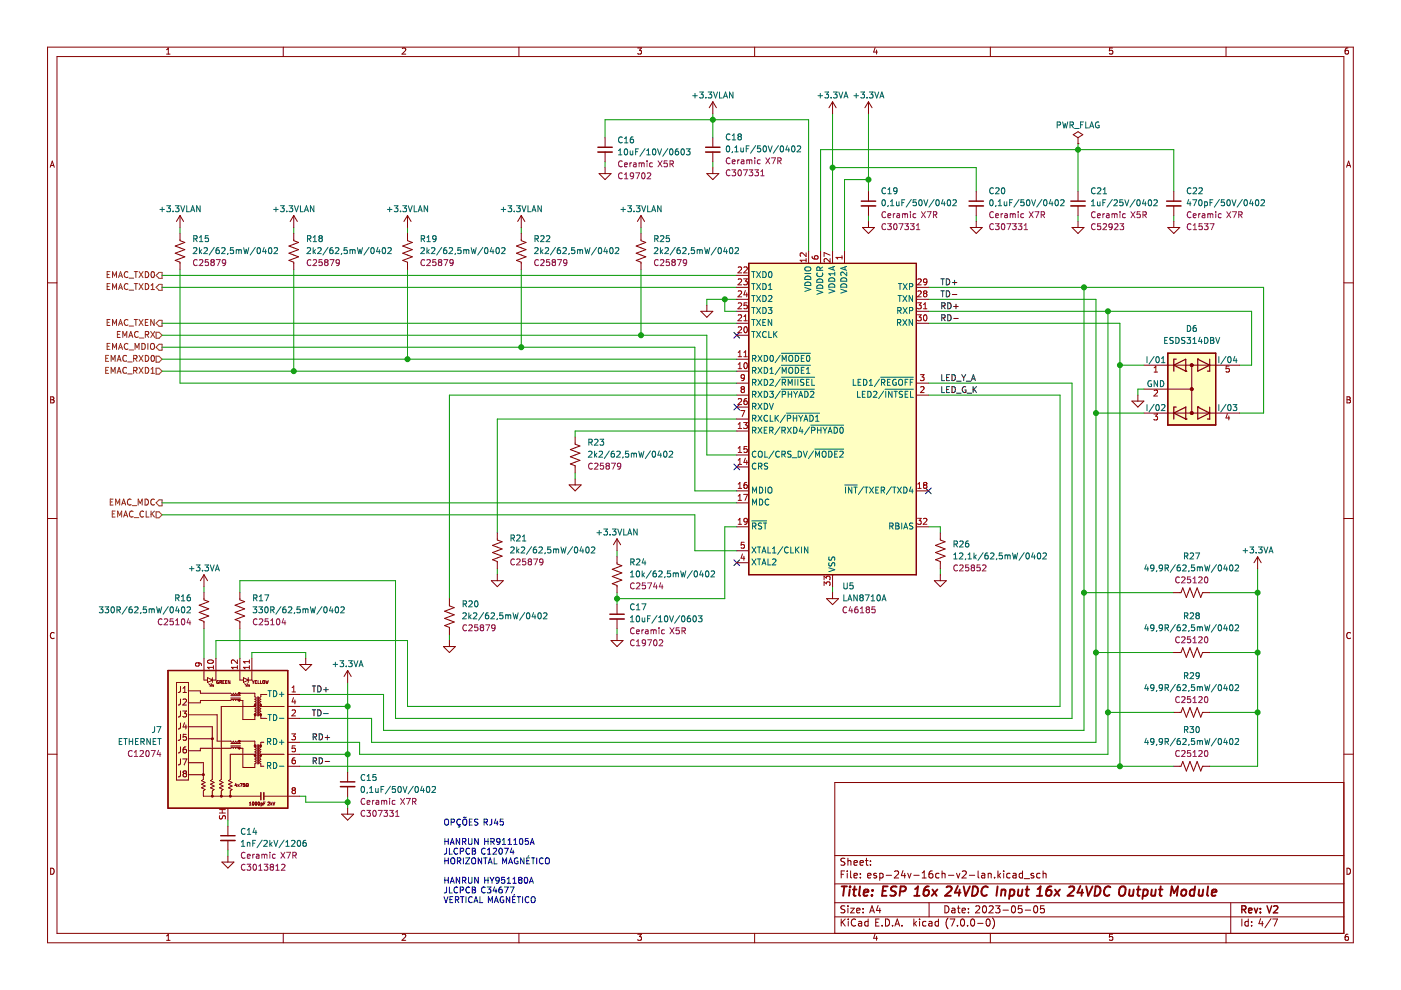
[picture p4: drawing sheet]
<svg xmlns="http://www.w3.org/2000/svg" width="297mm" height="210mm" viewBox="0 0 297 210" stroke-linecap="round" stroke-linejoin="round" font-family="sans-serif">
<path d="M.1 0h297v209.9h-297z" fill-rule="evenodd" fill="#fff" stroke="#fff" stroke-width=".35"/>
<g fill="none" stroke="#840000" stroke-width=".21">
<path d="M10.1 10h276.8v189.9h-276.8zM12.1 12h272.8v185.9h-272.8zM35.3 11.5h.8M35.3 10.5l.4-.3v1.3M60.1 10v2M85.3 10.3l.5-.1 .2 .3-.8 1h.8M110 10v2M135.2 10.2h.8l-.4 .5 .3 .1v.5l-.1 .2-.6-.2M160 10v2M185.5 10.1l-.3 .9h.8M185.8 10.6v.9M210 10v2"/>
<path d="M235.9 10.2h-.6l-.1 .6 .6-.1 .1 .6-.2 .2-.5-.2M259.9 10v2M285.8 10.2h-.4l-.2 .3v.7l.2 .3 .5-.2-.1-.6h-.4l-.2 .2M10.6 35.5l.5-1.3 .4 1.3M10.8 35.1h.6M127 36.8h2.6l-1.3 1.3zM128.3 29.2v2M128.3 32.2v2.1M128.3 35.5v1.3M149.9 36.8h2.5l-1.3 1.3zM151.1 21.6v2.5M151.1 29.2v2"/>
<path d="M151.1 32.2v2.1M151.1 35.5v1.3M151.1 21.6l-.7 1.2M151.1 21.6l.8 1.2M176.5 21.6v2.5M176.5 21.6l-.7 1.2M176.5 21.6l.8 1.2M184.1 21.6v2.5M184.1 21.6l-.7 1.2M184.1 21.6l.8 1.2M227.5 28.6l1.1-.7 1 .7-1 .6zM228.6 30.5h.1"/>
<path d="M228.6 29.2v1.3M285.5 35.5l.4-1.3 .5 1.3M285.6 35.1h.6M10.1 60h2M38.2 45.7v2.5M38.2 49.5v1.5l1 .4-2 .8 2 .7-2 .8 2 .8-2 .7 1 .4v1.5M38.2 45.7l-.8 1.3M38.2 45.7l.7 1.3M62.3 45.7v2.5M62.3 49.5v1.5l1 .4-2 .8 2 .7-2 .8 2 .8-2 .7 1 .4v1.5M62.3 45.7l-.8 1.3M62.3 45.7l.7 1.3"/>
<path d="M86.4 45.7v2.5M86.4 49.5v1.5l1 .4-2 .8 2 .7-2 .8 2 .8-2 .7 1 .4v1.5M86.4 45.7l-.8 1.3M86.4 45.7l.8 1.3M110.5 45.7l-.7 1.3M110.5 45.7v2.5M110.5 49.5v1.5l1 .4-2 .8 2 .7-2 .8 2 .8-2 .7 1 .4v1.5M110.5 45.7l.8 1.3M135.9 45.7v2.5M135.9 49.5v1.5l1 .4-2 .8 2 .7-2 .8 2 .8-2 .7 1 .4v1.5M135.9 45.7l-.8 1.3M135.9 45.7l.8 1.3"/>
<path d="M156.2 58.4h2.5M171.4 53.3v2.5M174 53.3v2.5M176.5 53.3v2.5M179.1 53.3v2.5M182.9 48.2h2.5l-1.3 1.3zM184.1 40.6v2M184.1 43.7v2M184.1 47v1.2M205.7 48.2h2.6l-1.3 1.3zM207 40.6v2M207 43.7v2"/>
<path d="M207 47v1.2M227.3 48.2h2.5l-1.2 1.3zM228.6 40.6v2M228.6 43.7v2M228.6 47v1.2M247.6 48.2h2.5l-1.2 1.3zM248.9 40.6v2M248.9 43.7v2M248.9 47v1.2M284.9 60h2M148.6 66h2.5l-1.2 1.3zM149.9 64.7v1.3"/>
<path d="M156.2 78.7h2.5M156.2 76.2h2.5M156.2 71.1h2.5M156.2 68.5h2.5M156.2 60.9h2.5M156.2 63.5h2.5M156.2 66h2.5M194.3 68.5h2.5M194.3 60.9h2.5M194.3 63.5h2.5M194.3 66h2.5M242.5 77.4h20.3"/>
<path d="M252.7 77.4v10.2M10.7 84.1h.5l.2 .3-.2 .3 .2 .2 .1 .3-.3 .2h-.5zM10.7 84.7h.5M121.9 92.7v1.5l1.1 .4-2.1 .7 2.1 .8-2.1 .7 2.1 .8-2.1 .8 1 .4v1.5M156.2 91.4h2.5M156.2 99h2.5M156.2 96.5h2.5M156.2 83.8h2.5M156.2 86.3h2.5M156.2 81.2h2.5M156.2 88.8h2.5M194.3 83.8h2.5"/>
<path d="M194.3 81.2h2.5M240 85h2.5l-1.2 1.3zM241.3 83.8v1.2M242.5 87.6h20.3M242.5 82.5h10.2M285.6 84.1h.4l.3 .3-.3 .3 .3 .2v.3l-.2 .2h-.5zM285.6 84.7h.4M10.1 109.9h2M105.4 113v1.5l1.1 .4-2.1 .7 2.1 .8-2.1 .8 2.1 .7-2.1 .8 1 .4v1.5M120.7 102.8h2.5l-1.3 1.3zM121.9 101.5v1.3M130.8 114.2l-.7 1.3"/>
<path d="M130.8 114.2v2.6M130.8 118v1.6l1 .3-2 .8 2 .8-2 .7 2 .8-2 .8 1 .3v1.6M130.8 114.2l.8 1.3M156.2 104.1h2.5M156.2 106.6h2.5M156.2 111.7h2.5M156.2 119.3h2.5M156.2 116.8h2.5M194.3 104.1h2.5M194.3 111.7h2.5M199.4 113v1.5l1 .4-2 .7 2 .8-2 .8 2 .7-2 .8 1 .4v1.5M266.6 118l-.7 1.3"/>
<path d="M266.6 118v2.6M266.6 118l.8 1.3M284.9 109.9h2M11.5 134.2a.58 .58 0 0 0-.8 .6 .58 .58 0 0 0 .8 .5M43.2 121.9l-.7 1.2M43.2 121.9v2.5M43.2 125.7v1.5l1.1 .4-2.1 .7 2.1 .8-2.1 .7 2.1 .8-2.1 .8 1 .4v1.5M43.2 139.6v4.6h.8M43.2 121.9l.8 1.2M45.8 139.6v4.6h-.8M50.9 125.7v1.5l1 .4-2.1 .7 2.1 .8-2.1 .7 2.1 .8-2.1 .8 1.1 .4v1.5M50.9 139.6v4.6h.7"/>
<path d="M53.4 139.6v4.6h-.8M64.8 139.6v1.3M94 137.1h2.6l-1.3 1.3zM95.3 126.9v1.6l1 .3-2 .8 2 .8-2 .7 2 .8-2 .7 1 .4v1.5M95.3 135.8v1.3M104.2 123.1h2.5l-1.3 1.3zM105.4 121.9v1.2M129.6 135.8h2.5l-1.3 1.3zM130.8 128.2v2M130.8 131.2v2.1M130.8 134.5v1.3M175.2 126.9h2.6l-1.3 1.3z"/>
<path d="M176.5 121.9v2.5M176.5 125.7v1.2M198.1 123.1h2.5l-1.2 1.3zM199.4 121.9v1.2M248.9 125.7h1.5l.4-1.1 .7 2.1 .8-2.1 .8 2.1 .7-2.1 .8 2.1 .4-1h1.5M248.9 138.4h1.5l.4-1.1 .7 2.1 .8-2.1 .8 2.1 .7-2.1 .8 2.1 .4-1h1.5M286.3 134.2a.58 .58 0 0 0-.8 .6 .58 .58 0 0 0 .8 .5M10.1 159.9h2M37.4 144.7h2.5v20.7h-2.5zM38.3 153.3l-.1 1.1-.4 .2M38.3 145.5l-.1 1.1-.4 .2M38.3 148.2l-.1 1.1-.4 .2"/>
<path d="M38.3 150.7l-.1 1.1-.4 .2M38.3 155.7l-.1 1.1-.4 .2M38.3 158.4l-.1 1.1-.4 .1M38.8 150.7h.7l-.4 .5 .4 .2v.5l-.2 .1-.5-.1M38.8 146.8h.7M38.8 145.9l.4-.4v1.3M38.8 148.3l.5-.1 .2 .4-.7 .9h.7M39.1 153.2l-.3 .9h.8M39.4 158.4h-.3l-.2 .3-.1 .7 .3 .2 .4-.1-.1-.6-.3-.1-.3 .3M39.4 153.7v.9M39.5 155.7h-.6l-.1 .6 .6-.1 .1 .6-.2 .2-.5-.2M39.9 151.6h6.1v5.5h3l.2 .3 .3-.3 .2 .3 .3-.3 .2 .3 .3-.3 .2 .3 .3-.3h3v.8l.3 .3-.3 .2 .3 .3-.3 .2 .3 .3-.3 .2 .3 .3-.3 .2"/>
<path d="M39.9 146.5h2.6v.5h6.5l.2 .2 .3-.2 .2 .2 .3-.2 .2 .2 .3-.2 .2 .2 .3-.2h3v.7l.3 .3-.3 .3 .3 .2-.3 .3 .3 .2-.3 .3 .3 .2-.3 .3M39.9 159.2h2.6v-.5h6.5l.2-.3 .3 .3 .2-.3 .3 .3 .2-.3 .3 .3 .2-.3 .3 .3h.5v4h2.5v-.7l.3-.3-.3-.2 .3-.3-.3-.3 .3-.2-.3-.3 .3-.2-.3-.3M39.9 149h2.6v-.5h6.5l.2-.2 .3 .2 .2-.2 .3 .2 .2-.2 .3 .2 .2-.2 .3 .2h.5v4.1h2.5v-.8l.3-.2-.3-.3 .3-.3-.3-.2 .3-.3-.3-.2 .3-.3-.3-.2M39.9 154.1h5.1v11.2l-.4 .2 .8 .4-.8 .4 .8 .4-.8 .3 .8 .4-.4 .3v1.1M39.9 156.6h5.1M44 143.7l1 .5-1 .5zM44.3 145l.5 .5M44.5 145.5h.3M44.8 145l.5 .5M44.8 145.2v.3M45 143.7v1M45 145.5h.3"/>
<path d="M45.3 145.2v.3M46.3 144.3a.29 .29 0 0 0-.4 .3 .29 .29 0 0 0 .4 .3l-.1-.2M46.6 144.6h.3v-.2l-.3-.1v.6M46.8 144.6l.2 .3M47.2 144.6h.2M47.5 144.3h-.3v.6h.3M47.8 144.6h.2M48.1 144.3h-.3v.6h.3M48.7 144.3v.6l-.3-.6v.6M49 158.2h2M49 148h2M49 157.6h2"/>
<path d="M49 147.5h2M51.6 143.7l1 .5-1 .5zM51.9 145l.5 .5M52.1 145.5h.3M52.4 145l.5 .5M52.4 145.2v.3M52.6 143.7v1M52.6 145.5h.3M52.9 145.2v.3M53.5 144.3l.2 .3M53.7 144.6v.3M53.9 144.3l-.2 .3"/>
<path d="M54 159.9h-5.2v5.4l-.4 .2 .8 .4-.8 .4 .8 .4-.8 .3 .8 .4-.4 .3v1.1M54 149.8h-7.1v15.5l-.4 .2 .8 .4-.8 .4 .8 .4-.8 .3 .8 .4-.4 .3v1.1M54.1 144.6h.2M54.4 144.3h-.3v.6h.3M54.5 147.7v4.1M54.5 157.9v4.1M54.7 144.3v.6h.3M54.8 147.7v4.1M54.8 157.9v4.1M55.2 144.3v.6h.3M55.3 159.9l-.3 .3 .3 .2-.3 .3 .3 .2-.3 .3 .3 .3-.3 .2 .3 .3v.5h.6M55.3 149.8l-.3 .2 .3 .3-.3 .2 .3 .3-.3 .2 .3 .3-.3 .3 .3 .2v.5h1.3"/>
<path d="M55.3 159.9h5M55.3 149.8h5M55.7 144.4h.4l-.1 .5-.3-.1zM55.9 157.4h-.6v.5l-.3 .3 .3 .2-.3 .3 .3 .2-.3 .3 .3 .2-.3 .3 .3 .2M56.3 144.3l.2 .6 .1-.4 .1 .4 .2-.6M56.6 147.2h-1.3v.5l-.3 .3 .3 .3-.3 .2 .3 .3-.3 .2 .3 .3-.3 .2 .3 .3M61 159.9h2.6M61 149.8h2.6M61 157.4h2.6M61 152.3h2.6M61 147.2h2.6M63.6 140.9h2.5l-1.3 1.3z"/>
<path d="M73.7 142.2v2.5M73.7 142.2l-.8 1.2M73.7 142.2l.8 1.2M248.9 151h1.5l.4-1 .7 2.1 .8-2.1 .8 2.1 .7-2.1 .8 2.1 .4-1.1h1.5M284.9 159.9h2M38.3 160.9l-.1 1.1-.4 .2M38.3 163.4l-.1 1.1-.4 .2M38.8 160.9h.8l-.5 1.3M39.1 164l-.3-.3 .3-.3h.2l.2 .3-.2 .3M39.1 164l-.3 .2 .1 .4 .2 .1h.2l.2-.2v-.4l-.2-.1M39.1 164h.2M39.9 164.2h3.2"/>
<path d="M39.9 161.7h3.2v3.6l-.4 .2 .8 .4-.8 .4 .8 .4-.8 .3 .8 .4-.4 .3v1.1h12.2M48.3 171.4v2.5M48.3 175.2v2M48.3 178.2v2M50 166.1l-.2 .5h.4M50.1 166.3v.5M50.4 166.3l.3 .5M50.7 166.3l-.3 .5M50.9 166.1h.4l-.2 .7M51.9 166.1h-.3v.3h.3v.3h-.3M52.2 166.8h.1a.33 .33 0 0 1-.2-.5 .33 .33 0 0 1 .5-.1v.3l-.1 .3h.1M52.9 170.7h.3"/>
<path d="M52.9 170.2l.2-.1v.6M54.2 170.1a.29 .29 0 0 1 .3 .3 .29 .29 0 0 1-.3 .2zM54.8 170.1h.1a.29 .29 0 0 1 .2 .3 .29 .29 0 0 1-.3 .2zM55.3 170.3l.3 .1v.3h-.3M55.3 170.3v.6M55.9 170.4h.2M55.9 168.8h7.7M56.2 170.1h-.3v.6M56.8 170.1h.2l.2 .1-.4 .5h.4M57.4 170.1v.6M57.5 170.5l.2 .2M57.7 170.3l-.3 .2"/>
<path d="M57.9 170.1l.2 .6 .2-.6M61 162.5h2.6M72.4 172.6h2.6l-1.3 1.3zM73.7 163.7v2.1M73.7 166.8v2M73.7 171.4v1.2M248.9 162.5h1.5l.4-1 .7 2 .8-2 .8 2 .7-2 .8 2 .4-1h1.5M284.9 165.9h-107.9v32M10.7 184.1a.66 .66 0 0 1 .8 .6 .66 .66 0 0 1-.8 .7zM35.3 198.4l.4-.3v1.3M35.3 199.4h.8M47.1 182.8h2.5l-1.3 1.2z"/>
<path d="M48.3 181.5v1.3M60.1 197.9v2M85.3 198.2l.5-.1 .2 .3-.8 1h.8M110 197.9v2M135.2 198.1h.8l-.4 .5 .3 .1v.5l-.1 .2-.6-.2M160 197.9v2M177 194.4h107.9M177 191.4h107.9M177 187.4h107.9M177 181.4h107.9M178.3 185.4h.5M178.3 194.8v1.5"/>
<path d="M178.6 195.5l.6 .8M179.1 184.7h-.8v1.5M179.1 192.1l-.5-.1-.3 .2v.4l.7 .3 .1 .4-.3 .2h-.5M179.1 182h-.5l-.3 .1v.4l.7 .3 .1 .4-.3 .3-.5-.1M179.2 194.8l-.9 .9M179.6 184.7v.1M179.6 185.2v1M179.8 182v1.5M179.8 192v.2M179.8 192.5v1M179.8 182.6l.2-.1h.3l.1 1M179.8 194.8v.2"/>
<path d="M179.8 195.3v1M180.3 192.5h.8l-.8 1h.8M180.3 184.7v1.2l.3 .3M181.1 185.7l.7-.2-.1-.3h-.4l-.2 .2v.7h.6M181.1 183l.7-.2-.1-.3h-.4l-.2 .2v.7h.6M181.4 195a.71 .71 0 0 0-1 .5 .71 .71 0 0 0 .7 .8l.3-.1M181.6 193l.7-.1v-.3l-.5-.1-.2 .3 .1 .7h.6M182.1 195.4h.5l.1 .9M182.3 183l.8-.2-.1-.3h-.4l-.3 .2 .1 .7h.6M182.4 186v.2M182.4 185.2v.2M182.7 195.7l-.5 .1-.2 .2 .2 .3h.5"/>
<path d="M183 193.4v.1M183 192.6v.2M183.5 182.5h.6M183.7 182v1.2l.4 .3M184 185.7l.7-.2-.1-.3h-.4l-.2 .2v.7h.6M184.1 195.4l-.5-.1-.3 .3 .2 .7h.6M184.1 194.8v1.5M184.4 193.5l.5-1.5 .5 1.5M184.5 193.1h.7M184.6 182.5v.2M184.6 183.3v.2M185.5 198l-.3 .9h.8"/>
<path d="M185.7 195.6h.5M185.8 185.2h-.3l-.3 .2 .1 .2 .5 .1v.4h-.6M185.8 198.5v.9M186.2 192l-.4 1h.9M186.4 194.8h-.7v1.5h.7M186.5 185.2v1.5M186.5 185.2h.5l.2 .2-.1 .7h-.6M186.5 192.5v1M187 196.2v.1M187.7 194.8a.76 .76 0 0 1 .9 .8 .76 .76 0 0 1-.9 .7zM187.9 185.6h1.1M189.2 196.2v.1"/>
<path d="M189.7 184.8l.5-.1 .3 .4-.9 1.1h.9M189.7 196.3l.5-1.5 .5 1.5M189.9 195.9h.7M191.2 196.2v.1M191.5 184.6l-.4 1.1h.9M191.8 185.2v1M192.5 185.2l.3 1 .4-1M193.7 185.6h1.2M193.8 194.8v1.5M193.9 195.8l.4 .5M194.3 195.3l-.5 .6M195 194.8v.2"/>
<path d="M195 195.3v1M195.5 186.2h.9M195.5 185.1l.5-.4v1.5M196.3 195.4l-.4-.1-.3 .3 .2 .7h.5M197 195.4h.5l.1 .9M197 191.4v3M197.6 195.7l-.5 .1-.2 .2 .2 .3h.5M197.7 184.7h-.5a1.01 1.01 0 0 0 0 1.5l.5-.2 .1-.5-.3-.3-.4 .1-.1 .2M199 195.4l-.5-.1-.3 .3 .2 .7h.6M199 194.8v1.5M199.1 185.2h-.4l-.3 .2 .1 .7h.6M199.7 185.3l.2-.1h.4l.1 1"/>
<path d="M199.7 184.7v1.5M200.3 192a.76 .76 0 0 1 .9 .8 .76 .76 0 0 1-.9 .7zM201 194.6a1.72 1.72 0 0 0 0 2.3M201.1 185.6h1.1M201.4 194.8h1l-.6 1.5M201.8 192.6h.6l.1 .9M202.5 192.9l-.5 .1-.2 .2 .2 .3h.5M202.8 185.2l.4 1 .3-1M203 192.5h.5M203 196.2v.1M203.2 192v1.3l.3 .2M203.8 195l.2-.2a.8 .8 0 0 1 .5 .8 .8 .8 0 0 1-.5 .7l-.4-.5z"/>
<path d="M204 193l.7-.1-.1-.3-.4-.1-.2 .3v.7h.6M204 184.8l.6-.1 .3 .4-1 1.1h1M205.1 196.2v.1M205.3 193.4v.1M205.3 192.6v.2M205.5 185.6h1.2M205.9 195l.2-.2a.8 .8 0 0 1 .6 .8 .8 .8 0 0 1-.6 .7l-.3-.5zM206.9 192.2l.5-.2 .3 .5-.9 1h.9M207.3 195.8h1.1M207.4 184.7v1.2l.2 .3M208.2 185.2h.5l.1 1M208.4 192.2l.3-.2a.8 .8 0 0 1 .5 .8 .8 .8 0 0 1-.5 .7l-.4-.5z"/>
<path d="M208.8 185.5l-.5 .1-.2 .2 .2 .4 .5-.1M209.2 195l.2-.2a.8 .8 0 0 1 .5 .8 .8 .8 0 0 1-.5 .7l-.3-.5zM209.5 185.3l.2-.1h.4l.1 1M209.5 185.2v1M209.7 192.2l.6-.2 .3 .5-.9 1h.9M210 197.9v2M210.4 194.6a1.72 1.72 0 0 1 0 2.3M210.9 186v.2M211.1 192h.9l-.5 .6 .4 .2v.6l-.2 .1-.6-.1M211.6 184.7v1.5M211.7 185.6l.5 .6M212.2 185.2l-.6 .5"/>
<path d="M212.7 193h1.1M212.8 184.7v.1M212.8 185.2v1M214.2 185.2h-.5l-.3 .2 .2 .7h.6M214.6 192.2l.2-.2a.8 .8 0 0 1 .5 .8 .8 .8 0 0 1-.5 .7l-.4-.5zM214.8 185.2h.6v1M215.4 185.5l-.5 .1-.2 .2 .2 .4 .5-.1M216.7 192h-.8v.8l.2-.2 .5 .1 .1 .2v.5l-.3 .1-.5-.1M216.8 185.2h-.4l-.3 .2 .1 .7h.6M216.8 184.7v1.5M217.2 186.3h1.1M217.4 193h1.1"/>
<path d="M219.2 185.2h-.4l-.2 .2 .1 .2 .5 .1v.4h-.6M219.3 192.2l.2-.2a.8 .8 0 0 1 .5 .8 .8 .8 0 0 1-.5 .7l-.3-.5zM220.5 185.2h-.4l-.3 .2 .1 .7h.6M221.2 185.3l.2-.1h.3l.1 1M221.2 184.7v1.5M221.4 192h-.7l-.1 .8 .2-.2 .5 .1 .1 .2v.5l-.2 .1-.6-.1M235.9 198.1h-.6l-.1 .6 .6-.1 .1 .6-.2 .2-.5-.2M259.9 197.9v2M260.9 191.4v6.5M263.3 194.8v1.5M264.7 195.4l-.5-.1-.3 .3 .2 .7h.6M264.7 194.8v1.5"/>
<path d="M265.4 196.2v.1M265.4 195.4v.2M267.3 194.8l-.4 1h.9M267.6 195.3v1M269.5 194.8l-1.3 1.9M269.8 194.8h1l-.6 1.5M285.6 184.1a.66 .66 0 0 1 .7 .6 .66 .66 0 0 1-.7 .7zM285.8 198.1h-.4l-.2 .3v.7l.2 .3 .5-.2-.1-.6h-.4l-.2 .2"/>
<circle cx="252.7" cy="77.4" r=".25"/>
<circle cx="252.7" cy="87.6" r=".25"/>
<circle cx="252.7" cy="82.5" r=".25"/>
<circle cx="45" cy="156.6" r=".13"/>
<circle cx="50.7" cy="158.7" r=".08"/>
<circle cx="50.7" cy="147" r=".08"/>
<circle cx="50.7" cy="157.1" r=".08"/>
<circle cx="50.7" cy="148.5" r=".08"/>
<circle cx="54" cy="158.2" r=".08"/>
<circle cx="54" cy="149.5" r=".08"/>
<circle cx="54" cy="151.6" r=".08"/>
<circle cx="55.3" cy="149.5" r=".08"/>
<circle cx="55.3" cy="158.2" r=".08"/>
<circle cx="55.3" cy="151.6" r=".08"/>
<circle cx="43.1" cy="164.2" r=".13"/>
<circle cx="45" cy="168.8" r=".13"/>
<circle cx="46.9" cy="168.8" r=".13"/>
<circle cx="48.8" cy="168.8" r=".13"/>
<circle cx="53.7" cy="170.3" r=".28"/>
<circle cx="54" cy="160.2" r=".08"/>
<circle cx="55.3" cy="160.2" r=".08"/>
</g>
<g fill="none" stroke="#840000" stroke-width=".3">
<path d="M126.8 31.2h3M149.6 31.2h3.1M182.6 42.6h3.1M205.5 42.6h3M227 42.6h3.1M247.3 42.6h3.1M129.3 130.2h3M46.8 177.2h3M55.3 168.1v1.5M55.9 168.1v1.5M72.2 165.8h3M263.3 192.8h.7l.2-.3-.1-.3-.8-.2v1.5"/>
<path d="M263.7 192.8l.5 .7M264.7 193l.7-.1v-.3l-.5-.1-.2 .3 .1 .7h.6M265.9 192.5l.4 1 .4-1M267.2 193.4v.1M267.2 192.6v.2M268.6 192l.5 1.5 .5-1.5M270.1 192.2l.5-.2 .3 .5-.9 1h.9"/>
</g>
<g fill="none" stroke="#840000" stroke-width=".4">
<path d="M178.4 187.9h1.2M179 187.9l-.2 2M180.2 188.6l-.2 1.3M180.3 187.9l-.1 .2M180.8 188.6h.8M181.2 187.9l-.2 1.7 .1 .2 .3 .1M182.3 187.9l-.2 1.7 .3 .3M183.1 189.3l1-.2v-.4h-.8l-.2 .9 .2 .3 .6-.1M184.9 189.7v.2M185 188.7v.2M187.1 188.9h.7M188.2 187.9h-.9l-.3 2h1"/>
<path d="M190.1 188a.85 .85 0 0 0-1.1 .1v.6l.9 .5-.1 .5a.85 .85 0 0 1-1.1 .1M190.8 189h.8l.3-.2a.51 .51 0 0 0-.2-.9h-.7l-.3 2M193.8 189.9h1.2M194 188.5l.6-.6-.2 2M196.9 187.9a.91 .91 0 0 0-1 .9l-.1 .8 .1 .2a.66 .66 0 0 0 1-.2l.1-.5-.2-.3a.66 .66 0 0 0-1 .3M197.7 188.6l.9 1.3M198.7 188.6l-1.2 1.3M200.7 188.1l.3-.2h.5l.2 .2 .1 .4-.2 .3-1.2 1.1h1.2M203.1 187.8l-.7 1.5h1.3M203.5 188.6l-.2 1.3M204.3 187.9l.4 2 .9-2M206.3 187.9a.96 .96 0 0 1 1 .6 .96 .96 0 0 1-.3 1.1l-.5 .3h-.4z"/>
<path d="M209.4 188.1a.88 .88 0 0 0-1 0 .88 .88 0 0 0-.3 1 .69 .69 0 0 0 .3 .8 .69 .69 0 0 0 .8-.2M211.5 187.9l-.2 2M212.4 188.8l.3-.2 .4 .1v1.2M212.4 188.6l-.2 1.3M214.2 188.7h.7l.2 .3-.1 .6a.66 .66 0 0 1-1 .2M214.2 188.6l-.3 2M215.9 188.6v1.2l.4 .1 .3-.2M216.8 188.6l-.2 1.3M217.4 188.6h.8M217.8 187.9l-.2 1.7 .1 .2 .3 .1M219.8 189.9h1.2M220 188.5l.6-.6-.2 2"/>
<path d="M222.9 187.9a.91 .91 0 0 0-1 .9l-.1 .8 .1 .2a.66 .66 0 0 0 1-.2l.1-.5-.2-.3a.66 .66 0 0 0-1 .3M223.7 188.6l.9 1.3M224.7 188.6l-1.2 1.3M226.7 188.1l.3-.2h.4l.3 .2 .1 .4-.2 .3-1.3 1.1h1.3M229.1 187.8l-.7 1.5h1.3M229.5 188.6l-.2 1.3M230.3 187.9l.4 2 .9-2M232.3 187.9a.96 .96 0 0 1 1 .6 .96 .96 0 0 1-.3 1.1l-.5 .3h-.4zM235.4 188.1a.88 .88 0 0 0-1 0 .88 .88 0 0 0-.3 1 .69 .69 0 0 0 .3 .8 .69 .69 0 0 0 .8-.2M237.5 188.2a.69 .69 0 0 1 1.1 0 1.47 1.47 0 0 1-.6 1.7l-.5-.1a1.5 1.5 0 0 1 0-1.6zM239.5 188.6v1.2l.4 .1 .3-.2M240.4 188.6l-.2 1.3"/>
<path d="M241 188.6h.8M241.4 187.9l-.2 1.7 .1 .2 .3 .1M242.4 188.7h.8l.2 .3-.1 .6a.66 .66 0 0 1-1 .2M242.5 188.6l-.3 2M244.2 188.6l-.1 1.2 .5 .1 .3-.2M245.1 188.6l-.2 1.3M245.7 188.6h.8M246.1 187.9l-.2 1.7v.2l.4 .1M248.2 189.9l.2-2 .5 1.5 .9-1.5-.3 2M250.6 188.8l.1-.1a.5 .5 0 0 1 .8 .3v.6l-.3 .2a.5 .5 0 0 1-.8-.2zM253.3 188.7a.66 .66 0 0 0-1 .3l-.1 .6 .2 .2h.7M253.4 187.9l-.3 2"/>
<path d="M254.2 188.6v1.2l.5 .1 .3-.2M255.1 188.6l-.2 1.3M256.1 187.9l-.2 1.7 .3 .3M256.9 189.3l1-.2v-.4h-.8l-.2 .9 .2 .3 .6-.1"/>
</g>
<g fill="#ffffc2" stroke="#ffffc2" stroke-width=".35">
<path d="M158.7 55.8h35.6v66.1h-35.6z" fill-rule="evenodd"/>
<path d="M247.6 74.9h10.2v15.2h-10.2z" fill-rule="evenodd"/>
<path d="M35.6 142.2h25.4v29.2h-25.4z" fill-rule="evenodd"/>
</g>
<g fill="none" stroke="#840000" stroke-width=".25">
<path d="M158.7 55.8h35.6v66.1h-35.6zM247.6 74.9h10.2v15.2h-10.2zM248.9 77.4l2.5-1.2v2.5zM249.4 76.2h-.5v2.5M251.4 78.7h.1M253.9 76.2h.1M253.9 76.2l2.6 1.2-2.6 1.3zM256.5 76.2v2.5h-.5M248.9 87.6l2.5-1.3v2.5zM249.4 86.3h-.5v2.5M251.4 88.8h.1M253.9 86.3h.1"/>
<path d="M253.9 86.3l2.6 1.3-2.6 1.2zM256.5 86.3v2.5h-.5M35.6 142.2h25.4v29.2h-25.4z"/>
</g>
<path d="M155.6 70.5l1.2 1.2M156.8 70.5l-1.2 1.2M155.6 98.4l1.2 1.2M155.6 85.7l1.2 1.2M156.8 98.4l-1.2 1.2M156.8 85.7l-1.2 1.2M155.6 118.7l1.2 1.2M156.8 118.7l-1.2 1.2M196.2 103.5l1.2 1.2M197.4 103.5l-1.2 1.2" fill="none" stroke="#000084" stroke-width=".21"/>
<g fill="none" stroke="#009600" stroke-width=".21">
<path d="M128.3 29.2v-3.8h43.1v27.9M128.3 34.3v1.2M151.1 24.1v5.1M151.1 34.3v1.2M176.5 24.1v29.2M176.5 35.5h30.5v5.1M184.1 38.1h-5v15.2M184.1 24.1v16.5M228.6 30.5v10.1M34.4 58.4h121.8M38.2 48.2v1.3M38.2 57.1v24.1h118"/>
<path d="M62.3 48.2v1.3M62.3 57.1v21.6M86.4 48.2v1.3M86.4 57.1v19.1M110.5 48.2v1.3M110.5 57.1v16.5M135.9 48.2v1.3M135.9 57.1v14M184.1 45.7v1.3M207 45.7v1.3M228.6 45.7v1.3M248.9 40.6v-8.9h-74.9v21.6"/>
<path d="M248.9 45.7v1.3M34.4 76.2h121.8M34.4 73.6h112.9v30.5h8.9M34.4 60.9h121.8M34.4 78.7h121.8M34.4 71.1h115.5v25.4h6.3M34.4 68.5h121.8M153.7 63.5v2.5h2.5M156.2 63.5h-6.3v1.2M196.8 63.5h35.6v93.9h-153.6v-5.1h-15.2M196.8 60.9h71.1v26.7h-5.1M196.8 68.5h40.6v94"/>
<path d="M196.8 66h68.6v11.4h-2.6M229.8 60.9v94h-148.5v-7.7h-17.7M234.9 66v93.9h-158.7v-2.5h-12.6M237.4 77.4h5.1M156.2 91.4h-34.3v1.3M156.2 88.8h-50.8v24.2M156.2 83.8h-60.9v43.1M196.8 81.2h30.5v71.1h-143.4v-29.2h-33v2.6M196.8 83.8h28v66h-138.4v-14h-40.6v3.8M232.4 87.6h10.1M242.5 82.5h-1.2v1.3M34.4 109.2h112.9v7.6h8.9"/>
<path d="M34.4 106.6h121.8M121.9 100.3v1.2M130.8 116.8v1.2M156.2 111.7h-2.5v15.2h-22.9M196.8 111.7h2.6v1.3M43.2 124.4v1.3M43.2 133.3v6.3M50.9 133.3v6.3M53.4 139.6v-1.2h11.4v1.2M95.3 134.5v1.3M105.4 120.6v1.3M130.8 125.7v2.5"/>
<path d="M130.8 133.3v1.2M176.5 124.4v1.3M199.4 120.6v1.3M229.8 125.7h19.1M232.4 138.4h16.5M256.5 138.4h10.1M256.5 125.7h10.1M266.6 120.6v41.9h-10.1M63.6 159.9h10.1M63.6 149.8h10.1M73.7 144.7v19M234.9 151h14"/>
<path d="M256.5 151h10.1M48.3 173.9v1.3M63.6 162.5h185.3M63.6 168.8h1.2v1.3h8.9M73.7 168.8v2.6M48.3 180.2v1.3"/>
</g>
<g fill="none" stroke="#0000c2" stroke-width=".21">
<path d="M94.3 173.8l.3-.1a.43 .43 0 0 1 .5 .4v.4a.42 .42 0 0 1-.4 .5 .42 .42 0 0 1-.4-.5zM94.3 177.8v1.2M94.3 178.4h.7M94.7 179.8l-.1 1.1-.4 .2M95 177.8v1.2M95.3 179.8v1.3h.6M95.5 179l.4-1.2 .4 1.2M95.6 178.7h.6M95.6 174.3h.7v-.5l-.7-.1v1.2M97 180a.56 .56 0 0 0-.8 .5 .56 .56 0 0 0 .8 .5M97.3 175l.2 .2-.3 .2M97.5 177.8v1.2l-.8-1.2v1.2"/>
<path d="M97.6 173.8a.56 .56 0 0 0-.8 .5 .56 .56 0 0 0 .8 .5M98.1 178.4h.6v-.5l-.6-.1v1.2M98.2 173.8l.2-.1a.43 .43 0 0 1 .6 .4v.4a.42 .42 0 0 1-.5 .5 .42 .42 0 0 1-.4-.5zM98.4 178.4l.4 .6M98.9 173.2l-.7 .2M99.3 177.8v1l.3 .2h.3l.2-.2v-1M99.5 174.3h.4M99.6 180a.56 .56 0 0 0-.8 .5 .56 .56 0 0 0 .8 .5M100.1 179.8h.4l.3 .3-.3 .3 .3 .2v.3l-.2 .2h-.5zM100.1 173.7h-.6v1.2h.6M101.3 173.7l-.6 .1v.3l.5 .3 .1 .3-.2 .2h-.5M101.4 177.8v1.2l-.7-1.2v1.2"/>
<path d="M102.6 174.3h.6l.1-.5-.7-.1v1.2M102.8 178.4h.7M102.8 177.8v1.2M102.9 180a.56 .56 0 0 0-.8 .5 .56 .56 0 0 0 .8 .5M102.9 174.3l.5 .6M103.5 177.8v1.2M104.1 178.4h.6v-.5l-.6-.1v1.2M104.3 173.7l-.1 1.1-.4 .1M104.4 178.4l.4 .6M104.6 180l.5-.2 .2 .4-.8 .9h.8M105.1 173.6l-.3 .9h.8M105.4 174.1v.8"/>
<path d="M105.9 180l.2-.2a.68 .68 0 0 1 .4 .7 .68 .68 0 0 1-.4 .6l-.3-.5zM106 178.3l-.2 .3-.4-.1v-.6l.4-.1 .2 .2v.7l-.2 .3h-.4M106.5 179h.7M106.5 178.1l.4-.3v1.2M106.7 173.7h-.6l-.1 .6 .6-.1 .1 .6-.2 .1-.5-.1M106.9 179.8h.9l-.6 1.3M107.7 179h.7M107.7 178.1l.4-.3v1.2M108.5 179.8l-.3 .9h.8M108.9 179h.7M108.9 178.1l.4-.3v1.2M110.2 177.9l.2-.1a.68 .68 0 0 1 .5 .6 .68 .68 0 0 1-.5 .6l-.3-.4z"/>
<path d="M112 177.8h-.6l-.1 .6 .6-.1 .1 .6-.2 .1-.5-.1M112.4 179l.4-1.2 .5 1.2M112.5 178.7h.7M94.1 190.1l.5 1.3 .4-1.3M94.3 181.9v1.3M94.3 186v1.3M94.3 182.5h.7M94.3 186.6h.7M94.7 188.1l-.1 1-.4 .2M95 181.9v1.3M95 186v1.3M95.3 188.1v1.2h.6"/>
<path d="M95.4 190.7h.4M95.5 187.3l.4-1.3 .4 1.3M95.6 186.9h.6M95.6 182.1l.3-.2a.43 .43 0 0 1 .5 .4v.4a.42 .42 0 0 1-.4 .5 .42 .42 0 0 1-.4-.5zM96 190.1h-.6v1.3h.6M96.6 190.8l.6-.1v-.5l-.6-.1v1.3M96.9 190.8l.4 .6M97 182.6l.6-.1v-.5l-.6-.1v1.3M97 188.2a.56 .56 0 0 0-.8 .5 .56 .56 0 0 0 .8 .5M97.3 182.6l.4 .6M97.5 186v1.3l-.8-1.3v1.3M97.6 180.5l.6-.1v-.4l-.6-.2v1.3"/>
<path d="M97.6 188.7h.6v-.5l-.6-.1v1.2M97.6 190.1h.8M98 190.1v1.3M98.1 186.7l.6-.1v-.5l-.6-.1v1.3M98.2 181.9v1.3M98.4 186.7l.4 .6M98.7 181.9h.9l-.9 1.3h.9M98.8 190.1v1.3M99.3 186v1l.3 .3 .3-.1 .2-.2v-1M99.6 188.2a.56 .56 0 0 0-.8 .5 .56 .56 0 0 0 .8 .5M100.1 182.1l.2-.2a.43 .43 0 0 1 .5 .4v.4a.42 .42 0 0 1-.4 .5 .42 .42 0 0 1-.4-.5zM100.1 190.2a.56 .56 0 0 0-.8 .6 .56 .56 0 0 0 .8 .5"/>
<path d="M100.1 188.1h.4l.3 .2-.3 .4 .3 .1v.3l-.2 .2h-.5zM100.1 180.4h.4M100.1 188.7h.4M100.5 191.4l.4-1.3 .4 1.3M100.6 191h.6M101.4 186v1.3l-.7-1.3v1.3M101.8 190.1v1.3h.6M102.1 181.9v1.3l-.7-1.3v1.3M102.5 181.9h.8M102.8 186v1.3M102.8 186.6h.7M102.9 188.2a.56 .56 0 0 0-.8 .5 .56 .56 0 0 0 .8 .5"/>
<path d="M102.9 181.9v1.3M103.3 188.1h.8l-.4 .4 .3 .2v.5l-.2 .1-.5-.1M103.4 181.1h.7M103.4 180.2l.3-.4v1.3M103.5 186v1.3M103.5 183.2l.4-1.3 .5 1.3M103.5 191.4v-1.3l.5 .9 .4-.9v1.3M103.6 182.8h.6M103.9 186l.4 .7M104.3 186.7v.6M104.7 186l-.4 .7M104.8 181.9v1.3h.6"/>
<path d="M104.8 191.4l.4-1.3 .5 1.3M104.9 188l-.3 .9h.8M104.9 191h.6M105.2 188.5v.8M105.8 186.5l-.2 .3-.4-.1v-.6l.4-.1 .2 .2v.8l-.2 .2-.4 .1M106.4 188.1h-.4l-.2 .3v.7l.2 .2 .4-.1v-.6l-.4-.1-.2 .3M106.6 183.2v-1.3l.4 .9 .4-.9v1.3M106.7 190.2a.58 .58 0 0 0-.7 .6 .58 .58 0 0 0 .8 .5v-.5h-.2M106.9 188.1h.9l-.6 1.2M107 186h-.6l-.1 .6 .6-.1 .1 .7-.2 .1-.5-.1M107.5 187.3h.8M107.5 186.4l.4-.4v1.3"/>
<path d="M107.8 183.2l.5-1.3 .4 1.3M108 182.8h.6M108.1 190.1v1.3l-.8-1.3v1.3M108.1 188.1h.9l-.6 1.2M108.7 190.7h.4M108.7 187.3h.8M108.7 186.4l.4-.4v1.3M108.8 180.3v.8M109.1 189.6l-.2 .2M109.3 190.1h-.6v1.3h.6M109.6 190.1h.8M109.8 182a.58 .58 0 0 0-.8 .5 .58 .58 0 0 0 .8 .5v-.4h-.2"/>
<path d="M110 190.1v1.3M110.2 186.5l-.3-.2 .3-.3h.2l.3 .2-.3 .3M110.2 186.5l-.3 .3 .1 .4 .2 .1h.2l.3-.3v-.2l-.3-.3M110.2 186.5h.2M110.8 190.1v1.3M111.1 181.9v1.3l-.7-1.3v1.3M111.3 186.1l.2-.1a.68 .68 0 0 1 .4 .6 .68 .68 0 0 1-.4 .7l-.3-.5zM111.7 182.5h.4M112.1 190.2a.56 .56 0 0 0-.8 .6 .56 .56 0 0 0 .8 .5M112.1 181.4l-.2 .2M112.2 187.3l.5-1.3 .4 1.3M112.3 181.9h-.6v1.3h.6"/>
<path d="M112.4 186.9h.6M112.7 190.3l.2-.2a.43 .43 0 0 1 .6 .4v.5a.42 .42 0 0 1-.5 .4 .42 .42 0 0 1-.4-.4zM112.7 181.9h.7M113 181.9v1.3M113.8 181.9v1.3M115.1 182a.56 .56 0 0 0-.7 .5 .56 .56 0 0 0 .7 .5M115.7 182.1l.2-.2a.43 .43 0 0 1 .6 .4v.4a.42 .42 0 0 1-.4 .5 .42 .42 0 0 1-.5-.5z"/>
</g>
<g fill="none" stroke="#0f0f0f" stroke-width=".21">
<path d="M199.5 59.1h.7M199.8 59.1v1.3M200.6 59.1a.64 .64 0 0 1 .8 .7 .64 .64 0 0 1-.8 .6zM201.9 59.9h1M202.4 59.4v1M199.5 61.7h.7M199.7 64.9l.6-.1v-.5l-.6-.1v1.3M199.7 67.4l.6-.1v-.4l-.6-.2v1.3M199.7 79.4v1.3h.6M199.8 61.7v1.2M200 64.9l.4 .6M200 67.4l.4 .6"/>
<path d="M200.6 61.7a.64 .64 0 0 1 .8 .6 .64 .64 0 0 1-.8 .6zM200.9 64.2a.64 .64 0 0 1 .8 .6 .64 .64 0 0 1-.8 .7zM200.9 66.7a.64 .64 0 0 1 .8 .7 .64 .64 0 0 1-.8 .6zM201.3 79.4h-.6v1.3h.6M201.8 79.4a.64 .64 0 0 1 .8 .7 .64 .64 0 0 1-.8 .6zM201.9 62.4h1M202.2 65h1M202.2 67.5h1M202.7 64.5v1M203.9 79.4l.4 .7M204.7 79.4l-.4 .7M199.7 82v1.2h.6"/>
<path d="M200.7 80h.4M200.7 82.6h.4M201.3 82h-.6v1.2h.6M201.8 82a.64 .64 0 0 1 .8 .6 .64 .64 0 0 1-.8 .6zM202.8 80.8h1M202.8 83.4h1M204.3 80.1v.6M204.7 82a.58 .58 0 0 0-.7 .6 .58 .58 0 0 0 .8 .5v-.4h-.2M204.9 80.8h.9M205 83.4h1M206 80.7l.4-1.3 .4 1.3M206.1 80.3h.6"/>
<path d="M206.3 82v1.2M206.5 82.5l.5 .7M207 82l-.7 .7M66.2 145.4h.7M66.2 150.5h.7M66.4 156.3l.6-.1 .1-.5-.7-.1v1.3M66.6 145.4v1.3M66.6 150.5v1.3M66.7 156.3l.4 .6M67.4 145.4a.64 .64 0 0 1 .7 .7 .64 .64 0 0 1-.7 .6zM67.4 150.5a.64 .64 0 0 1 .7 .6 .64 .64 0 0 1-.7 .7zM67.7 155.6a.64 .64 0 0 1 .7 .6 .64 .64 0 0 1-.7 .7z"/>
<path d="M68.6 146.2h1M68.6 151.3h1M68.9 156.4h1M69.1 145.7v1M69.4 155.9v1M66.4 161.3h.6l.1-.5-.7-.1v1.2M66.7 161.3l.4 .6M67.7 160.7a.64 .64 0 0 1 .7 .6 .64 .64 0 0 1-.7 .6zM68.9 161.4h1"/>
</g>
<g fill="none" stroke="#725600" stroke-width=".21">
<path d="M22.7 58.2h.4M23.3 57.6h-.6v1.3h.6M23.9 58.9v-1.3l.4 .9 .4-.9v1.3M25.1 58.9l.5-1.3 .4 1.3M25.3 58.5h.6M27.1 57.7a.56 .56 0 0 0-.8 .5 .56 .56 0 0 0 .8 .5M27.4 59h.9M28.5 57.6h.7M28.8 57.6v1.3M29.5 57.6l.8 1.3M30.3 57.6l-.8 1.3M30.8 57.6a.64 .64 0 0 1 .7 .6 .64 .64 0 0 1-.7 .7z"/>
<path d="M32.1 57.7l.2-.1a.68 .68 0 0 1 .5 .6 .68 .68 0 0 1-.5 .7l-.3-.5zM33.1 58.4l.6-.6h.7v1.2h-.7zM22.4 78.5h.4M22.4 76h.4M22.7 73.4h.4M22.7 68.3h.4M22.7 60.7h.4M23 77.9h-.6v1.3h.6M23 75.4h-.6v1.2h.6M23.3 72.8h-.6v1.3h.6M23.3 67.7h-.6v1.3h.6M23.3 60.1h-.6v1.3h.6"/>
<path d="M23.6 76.6v-1.2l.4 .9 .4-.9v1.2M23.6 79.2v-1.3l.4 .9 .4-.9v1.3M23.9 74.1v-1.3l.4 .9 .4-.9v1.3M23.9 61.4v-1.3l.4 .9 .4-.9v1.3M23.9 69v-1.3l.4 .9 .4-.9v1.3M24.8 79.2l.5-1.3 .4 1.3M24.8 76.6l.5-1.2 .4 1.2M24.9 70.9h.4M24.9 78.8h.7M24.9 76.3h.7M25.1 74.1l.5-1.3 .4 1.3M25.1 69l.5-1.3 .4 1.3"/>
<path d="M25.1 61.4l.5-1.3 .4 1.3M25.3 73.7h.6M25.3 68.6h.6M25.3 61h.6M25.5 70.3h-.6v1.2h.6M26 71.5v-1.2l.5 .9 .4-.9v1.2M26.8 75.5a.56 .56 0 0 0-.8 .5 .56 .56 0 0 0 .8 .5M26.8 78a.56 .56 0 0 0-.8 .5 .56 .56 0 0 0 .8 .5M27.1 79.3h.9M27.1 76.7h.9M27.1 72.9a.56 .56 0 0 0-.8 .6 .56 .56 0 0 0 .8 .5M27.1 67.9a.56 .56 0 0 0-.8 .5 .56 .56 0 0 0 .8 .5"/>
<path d="M27.1 60.2a.56 .56 0 0 0-.8 .6 .56 .56 0 0 0 .8 .5M27.3 71.5l.4-1.2 .5 1.2M27.4 74.2h.9M27.4 69.1h.9M27.4 61.5h.9M27.4 71.2h.6M28.3 78.6l.6-.1 .1-.5-.7-.1v1.3M28.3 76h.6l.1-.5-.7-.1v1.2M28.5 67.7h.7M28.5 60.1h.7M28.6 74.1v-1.3l.5 .9 .4-.9v1.3M28.6 78.6l.5 .6"/>
<path d="M28.6 76l.5 .6M28.8 60.1v1.3M28.8 67.7v1.3M29.3 70.4a.56 .56 0 0 0-.8 .5 .56 .56 0 0 0 .8 .5M29.5 67.7l.8 1.3M29.5 60.1l.8 1.3M29.5 77.9l.8 1.3M29.5 75.4l.8 1.2M29.5 71.7h1M30.1 72.8a.64 .64 0 0 1 .7 .7 .64 .64 0 0 1-.7 .6zM30.3 67.7l-.8 1.3M30.3 60.1l-.8 1.3"/>
<path d="M30.3 77.9l-.8 1.3M30.3 75.4l-.8 1.2M30.8 68.3h.4M30.8 60.1a.64 .64 0 0 1 .7 .7 .64 .64 0 0 1-.7 .6zM30.8 70.9h.6l.1-.5-.7-.1v1.2M30.8 75.4a.64 .64 0 0 1 .7 .6 .64 .64 0 0 1-.7 .6zM30.8 77.9a.64 .64 0 0 1 .7 .6 .64 .64 0 0 1-.7 .7zM31.1 70.9l.4 .6M31.4 72.8v1.3M31.4 67.7h-.6v1.3h.6M32 73l.2-.2a.43 .43 0 0 1 .5 .4v.5a.42 .42 0 0 1-.4 .4 .42 .42 0 0 1-.4-.4zM32 70.3l.8 1.2"/>
<path d="M32 61.4h.7M32 60.5l.4-.4v1.3M32 78.3l.4-.4v1.3M32 79.2h.7M32.1 75.5l.2-.1a.68 .68 0 0 1 .5 .6 .68 .68 0 0 1-.5 .6l-.3-.5zM32.7 67.7v1.3l-.7-1.3v1.3M32.8 70.3l-.8 1.2M33.1 60.9l.6-.6h.7v1.3h-.7zM33.1 73.6l.6-.6h.7v1.3h-.7zM33.1 70.4h.6l.7 .7-.7 .6h-.6zM33.1 75.5h.6l.7 .7-.7 .6h-.6zM33.1 78.1h.6l.7 .6-.7 .6h-.6z"/>
<path d="M33.7 67.9h.7v1.3h-.7l-.6-.7zM23.4 106.4h.4M23.8 109h.4M24 105.8h-.6v1.3h.6M24.4 108.4h-.6v1.2h.6M24.5 107.1v-1.3l.4 .9 .5-.9v1.3M24.9 109.6v-1.2l.5 .9 .4-.9v1.2M25.8 107.1l.4-1.3 .4 1.3M25.9 106.7h.6M26.2 109.6l.4-1.2 .5 1.2M26.3 109.3h.6M27.8 105.9a.56 .56 0 0 0-.8 .6 .56 .56 0 0 0 .8 .5"/>
<path d="M28 107.2h1M28.2 108.5a.56 .56 0 0 0-.8 .5 .56 .56 0 0 0 .8 .5M28.5 109.7h.9M29.3 107.1v-1.3l.4 .9 .4-.9v1.3M30.4 108.5a.56 .56 0 0 0-.7 .5 .56 .56 0 0 0 .7 .5M30.8 105.8a.64 .64 0 0 1 .7 .7 .64 .64 0 0 1-.7 .6zM31 108.4v1.2h.6M32 108.4v1.2M32.2 108.9l.5 .7M32.7 105.9a.56 .56 0 0 0-.7 .6 .56 .56 0 0 0 .7 .5M32.7 108.4l-.7 .7M33.1 108.5h.6l.7 .7-.7 .6h-.6z"/>
<path d="M33.7 106h.7v1.3h-.7l-.6-.7z"/>
</g>
<g fill="none" stroke="#006464" stroke-width=".21">
<path d="M147.4 19.8v1M148.3 19.5h.8l-.4 .5 .3 .1v.6l-.1 .1-.6-.1M150.1 19.5h.8l-.4 .5 .4 .1v.6l-.2 .1-.6-.1M151.3 19.5l.4 1.3 .4-1.3M152.6 19.5v1.3h.6M155.4 19.5v1.3l-.7-1.3v1.3M173.9 19.8v1M174.9 19.5h.8l-.5 .5 .4 .1v.6l-.2 .1-.5-.1M176.7 19.5h.8l-.4 .5 .3 .1v.6l-.2 .1-.5-.1M177.8 19.5l.5 1.3 .4-1.3M181.5 19.8v1M182.5 19.5h.8l-.4 .5 .3 .1v.6l-.2 .1-.5-.1"/>
<path d="M184.3 19.5h.8l-.4 .5 .3 .1v.6l-.1 .1-.6-.1M185.5 19.5l.4 1.3 .4-1.3M131.1 31.9l.4-.3v1.2M131.1 32.8h.8M131.9 29.1a.56 .56 0 0 0-.8 .6 .56 .56 0 0 0 .8 .5M132.4 30.3h.7M132.4 29.4l.4-.4v1.3M132.5 31.7l.1-.1a.68 .68 0 0 1 .5 .6 .68 .68 0 0 1-.5 .6l-.3-.5zM133.6 32l.1 .8 .5-.1M134.2 32v.8M134.2 29l-.3 .1-.2 .2-.1 .8 .3 .2 .4-.1-.1-.6-.3-.1-.3 .3M134.8 32.2h.4"/>
<path d="M135.4 31.6h-.6v1.2M136.8 31.5l-1.1 1.6M137.1 32.8h.7M137.1 31.9l.4-.3v1.2M138.5 31.7l.1-.1a.68 .68 0 0 1 .5 .6 .68 .68 0 0 1-.5 .6l-.3-.5zM139.4 31.6l.4 1.2 .5-1.2M141.6 31.5l-1.1 1.6M142.1 31.7l.2-.1a.68 .68 0 0 1 .4 .6 .68 .68 0 0 1-.4 .6l-.3-.5zM143.8 31.6h-.4l-.2 .3v.7l.2 .2 .4-.1v-.6l-.4-.1-.2 .3M144.5 31.7l.2-.1a.68 .68 0 0 1 .4 .6 .68 .68 0 0 1-.4 .6l-.3-.5zM145.5 31.6h.8l-.4 .4 .3 .2v.5l-.1 .1-.6-.1M146.9 20.3h.9"/>
<path d="M149.7 20.7v.1M153.4 20.8l.4-1.3 .4 1.3M153.5 20.4h.6M154.1 31l.2-.1a.68 .68 0 0 1 .4 .7 .68 .68 0 0 1-.4 .6l-.3-.5zM154.8 28.5a.56 .56 0 0 0-.8 .5 .56 .56 0 0 0 .8 .5M155.3 29.7h.7M155.3 28.8l.3-.4v1.3M155.3 32.1l-.1 .3M155.8 32.2h.7M155.8 31.3l.4-.4v1.3M156.7 28.9l-.2 .3v.3l.2 .2h.2l.3-.3-.1-.3-.2-.2M156.7 28.9l-.2-.2 .2-.3h.2l.3 .2-.3 .3"/>
<path d="M156.7 28.9h.2M157.1 31.4v.7h.5M157.6 31.4v.8M158.2 31.5h.4M158.8 30.9h-.6v1.3M160.2 30.9l-1.1 1.6M161.2 30.9h-.6v.6h.6v.6l-.1 .1-.5-.1M161.9 31l.2-.1a.68 .68 0 0 1 .4 .7 .68 .68 0 0 1-.4 .6l-.3-.5zM162.9 30.9l.4 1.3 .4-1.3M165 30.9l-1 1.6M165.5 31l.2-.1a.68 .68 0 0 1 .5 .7 .68 .68 0 0 1-.5 .6l-.3-.5zM166.9 30.9l-.3 .9h.8"/>
<path d="M167.2 31.4v.8M167.9 31l.2-.1a.68 .68 0 0 1 .5 .7 .68 .68 0 0 1-.5 .6l-.3-.5zM169 31l.5-.1 .3 .4-.8 .9h.8M173.4 20.3h1M176.2 20.7v.1M178.9 20.8l.5-1.3 .4 1.3M179.1 20.4h.6M181.1 20.3h.9M183.8 20.7v.1M186.6 20.8l.4-1.3 .4 1.3M186.7 20.4h.6M187.8 39.9a.56 .56 0 0 0-.8 .5 .56 .56 0 0 0 .8 .6"/>
<path d="M210.6 39.9a.56 .56 0 0 0-.8 .5 .56 .56 0 0 0 .8 .6M211.1 39.9l.5-.1 .2 .4-.8 .9h.8M212.4 39.9l.2-.1a.68 .68 0 0 1 .5 .6 .68 .68 0 0 1-.5 .7l-.3-.5zM224.1 26.5h.7v-.5l-.7-.1v1.2M225.3 25.9l.3 1.2 .2-.9 .3 .9 .3-1.2M226.9 26.5h.6v-.5l-.6-.1v1.2M227.2 26.5l.4 .6M227.8 27.2h1M229.1 26.5h.4M229.7 25.9h-.6v1.2M230.2 25.9v1.2h.6M231 27.1l.5-1.2 .4 1.2"/>
<path d="M231.2 26.8h.6M232.2 39.9a.56 .56 0 0 0-.8 .6 .56 .56 0 0 0 .8 .5M232.7 39.9l.5-.1 .2 .4-.8 .9h.8M233 25.9a.58 .58 0 0 0-.8 .6 .58 .58 0 0 0 .8 .5v-.4h-.2M252.5 39.9a.56 .56 0 0 0-.8 .5 .56 .56 0 0 0 .8 .6M253 39.9l.5-.1 .2 .4-.8 .9h.8M254.2 39.9l.5-.1 .2 .4-.8 .9h.8M33.9 44.4h1M34.4 43.9v1M35.4 43.6h.7l-.4 .5 .4 .1v.6l-.2 .1-.5-.1M36.7 44.8v.1M37.2 43.6h.8l-.5 .5 .4 .1v.6l-.2 .1-.5-.1"/>
<path d="M38.3 43.6l.4 1.3 .5-1.3M39.6 43.6v1.3h.6M40.4 44.9l.5-1.3 .4 1.3M40.6 44.5h.6M41 52.6l.5-.1 .2 .4-.7 .9h.7M41.1 50.6h.6v-.5l-.6-.1v1.2M41.4 50.6l.4 .6M42.3 52.5v1.3M42.3 51.2h.7M42.3 50.3l.4-.3v1.2M42.4 53.3l.4 .5M42.4 43.6v1.3l-.7-1.3v1.3"/>
<path d="M42.8 52.9l-.5 .5M43.3 52.6l.4-.1 .3 .4-.8 .9h.8M44.2 50h-.6l-.1 .6 .6-.1 .1 .6-.2 .1-.5-.1M45.4 52.4l-1.1 1.7M46.4 52.5l-.4 .1-.1 .2-.1 .7 .2 .3 .5-.1-.1-.6-.4-.1-.2 .2M47 52.6l.5-.1 .2 .4-.8 .9h.8M48.3 53.7l-.1 .3M49.5 52.5h-.6l-.1 .6h.6l.1 .6-.2 .1-.5-.1M50.1 53.1l.3-.2 .2 .2M50.1 52.9v.9M50.6 53.1l.2-.2 .3 .1 .1 .8M50.6 53.1v.7"/>
<path d="M51.7 52.5l.3 1.3 .2-.9 .2 .9 .3-1.3M54.1 52.4l-1.1 1.7M54.6 52.6l.2-.1a.68 .68 0 0 1 .4 .6 .68 .68 0 0 1-.4 .7l-.3-.5zM56 52.4l-.3 1h.8M56.3 52.9v.9M57 52.6l.2-.1a.68 .68 0 0 1 .5 .6 .68 .68 0 0 1-.5 .7l-.3-.5zM58 44.4h1M58.1 52.6l.5-.1 .2 .4-.7 .9h.7M58.5 43.9v1M59.5 43.6h.8l-.5 .5 .4 .1v.6l-.2 .1-.5-.1M60.8 44.8v.1M61.3 43.6h.8l-.5 .5 .4 .1v.6l-.2 .1-.5-.1"/>
<path d="M62.4 43.6l.5 1.3 .4-1.3M63.7 43.6v1.3h.6M64.5 44.9l.5-1.3 .4 1.3M64.7 44.5h.6M65.1 52.6l.5-.1 .3 .4-.8 .9h.8M65.2 50.6h.6l.1-.5-.7-.1v1.2M65.5 50.6l.4 .6M66.4 52.5v1.3M66.4 51.2h.7M66.4 50.3l.4-.3v1.2M66.5 53.3l.4 .5M66.5 43.6v1.3l-.7-1.3v1.3"/>
<path d="M66.9 52.9l-.5 .5M67.4 52.6l.5-.1 .2 .4-.8 .9h.8M67.9 50.5l-.3 .3 .1 .3 .2 .1h.2l.2-.2v-.2l-.2-.3M67.9 50.5l-.3-.2 .3-.3h.2l.2 .2-.2 .3M67.9 50.5h.2M69.5 52.4l-1 1.7M70.5 52.5l-.3 .1-.2 .2-.1 .7 .3 .3 .4-.1-.1-.6-.3-.1-.3 .2M71.1 52.6l.5-.1 .2 .4-.7 .9h.7M72.4 53.7l-.1 .3M73.6 52.5h-.6l-.1 .6h.6l.1 .6-.2 .1-.5-.1M74.2 53.1l.4-.2 .1 .2M74.2 52.9v.9"/>
<path d="M74.7 53.1l.2-.2 .3 .1 .1 .8M74.7 53.1v.7M75.8 52.5l.3 1.3 .2-.9 .3 .9 .3-1.3M78.3 52.4l-1.1 1.7M78.7 52.6l.2-.1a.68 .68 0 0 1 .5 .6 .68 .68 0 0 1-.5 .7l-.3-.5zM80.1 52.4l-.3 1h.8M80.4 52.9v.9M81.2 52.6l.1-.1a.68 .68 0 0 1 .5 .6 .68 .68 0 0 1-.5 .7l-.3-.5zM82.1 44.4h1M82.2 52.6l.5-.1 .3 .4-.8 .9h.8M82.6 43.9v1M83.6 43.6h.8l-.4 .5 .3 .1v.6l-.2 .1-.5-.1"/>
<path d="M84.9 44.8v.1M85.4 43.6h.8l-.4 .5 .3 .1v.6l-.2 .1-.5-.1M86.6 43.6l.4 1.3 .4-1.3M87.8 43.6v1.3h.6M88.7 44.9l.4-1.3 .4 1.3M88.8 44.5h.6M89.3 52.6l.4-.1 .3 .4-.8 .9h.8M89.3 50.6h.6l.1-.5-.7-.1v1.2M89.6 50.6l.4 .6M90.5 52.5v1.3M90.5 51.2h.7M90.5 50.3l.4-.3v1.2"/>
<path d="M90.6 53.3l.4 .5M90.7 43.6v1.3l-.8-1.3v1.3M91 52.9l-.5 .5M91.5 52.6l.5-.1 .2 .4-.8 .9h.8M92.5 50.5l-.3 .3-.3-.1-.1-.6 .4-.1 .3 .2-.1 .7-.2 .3h-.3M93.7 52.4l-1.1 1.7M94.6 52.5l-.3 .1-.2 .2-.1 .7 .3 .3 .4-.1-.1-.6-.3-.1-.3 .2M95.2 52.6l.5-.1 .3 .4-.8 .9h.8M96.6 53.7l-.2 .3M97.7 52.5h-.6l-.1 .6h.7v.6l-.2 .1-.5-.1M98.3 53.1l.4-.2 .2 .2M98.3 52.9v.9"/>
<path d="M98.9 53.1l.1-.2 .3 .1 .1 .8M98.9 53.1v.7M99.9 52.5l.3 1.3 .2-.9 .3 .9 .3-1.3M102.4 52.4l-1.1 1.7M102.9 52.6l.1-.1a.68 .68 0 0 1 .5 .6 .68 .68 0 0 1-.5 .7l-.3-.5zM104.2 52.4l-.3 1h.8M104.5 52.9v.9M105.3 52.6l.1-.1a.68 .68 0 0 1 .5 .6 .68 .68 0 0 1-.5 .7l-.3-.5zM106.3 44.4h.9M106.4 52.6l.4-.1 .3 .4-.8 .9h.8M106.7 43.9v1M107.7 43.6h.8l-.4 .5 .3 .1v.6l-.2 .1-.5-.1"/>
<path d="M109 44.8v.1M109.5 43.6h.8l-.4 .5 .3 .1v.6l-.1 .1-.6-.1M110.7 43.6l.4 1.3 .4-1.3M111.9 43.6v1.3h.6M112.8 44.9l.4-1.3 .4 1.3M112.9 44.5h.6M113.4 52.6l.5-.1 .2 .4-.8 .9h.8M113.4 50.6h.6l.1-.5-.7-.1v1.2M113.7 50.6l.5 .6M114.6 52.5v1.3M114.6 50.1l.5-.1 .3 .3-.8 .9h.8M114.8 53.3l.3 .5"/>
<path d="M114.8 43.6v1.3l-.7-1.3v1.3M115.1 52.9l-.5 .5M115.6 52.6l.5-.1 .2 .4-.8 .9h.8M115.8 50.1l.5-.1 .3 .3-.8 .9h.8M117.8 52.4l-1.1 1.7M118.7 52.5l-.3 .1-.2 .2-.1 .7 .3 .3 .4-.1-.1-.6-.3-.1-.3 .2M119.4 52.6l.4-.1 .3 .4-.8 .9h.8M120.7 53.7l-.1 .3M121.8 52.5h-.6v.6h.6v.6l-.2 .1-.4-.1M122.4 53.1l.4-.2 .2 .2M122.4 52.9v.9M123 53.1l.2-.2 .3 .1v.8"/>
<path d="M123 53.1v.7M124 52.5l.3 1.3 .2-.9 .3 .9 .3-1.3M126.5 52.4l-1.1 1.7M127 52.6l.1-.1a.68 .68 0 0 1 .5 .6 .68 .68 0 0 1-.5 .7l-.3-.5zM128.4 52.4l-.3 1h.7M128.7 52.9v.9M129.4 52.6l.2-.1a.68 .68 0 0 1 .4 .6 .68 .68 0 0 1-.4 .7l-.3-.5zM130.5 52.6l.5-.1 .2 .4-.8 .9h.8M131.6 44.4h1M132.1 43.9v1M133.1 43.6h.8l-.4 .5 .3 .1v.6l-.2 .1-.5-.1M134.4 44.8v.1"/>
<path d="M134.9 43.6h.8l-.4 .5 .3 .1v.6l-.2 .1-.5-.1M136.1 43.6l.4 1.3 .4-1.3M137.3 43.6v1.3h.6M138.2 44.9l.4-1.3 .4 1.3M138.3 44.5h.6M138.8 52.6l.4-.1 .3 .4-.8 .9h.8M138.8 50.6h.6l.1-.5-.7-.1v1.2M139.1 50.6l.4 .6M140 52.5v1.3M140 50.1l.5-.1 .2 .3-.7 .9h.7M140.1 53.3l.4 .5M140.2 43.6v1.3l-.8-1.3v1.3"/>
<path d="M140.5 52.9l-.5 .5M141 52.6l.5-.1 .2 .4-.8 .9h.8M141.9 50h-.6l-.1 .6 .6-.1 .1 .6-.2 .1-.5-.1M143.2 52.4l-1.1 1.7M144.1 52.5l-.3 .1-.2 .2-.1 .7 .3 .3 .4-.1-.1-.6-.3-.1-.3 .2M144.7 52.6l.5-.1 .3 .4-.8 .9h.8M146.1 53.7l-.2 .3M147.2 52.5h-.6v.6h.6v.6l-.2 .1-.4-.1M147.8 53.1l.4-.2 .2 .2M147.8 52.9v.9M148.4 53.1l.1-.2 .3 .1 .1 .8M148.4 53.1v.7"/>
<path d="M149.4 52.5l.3 1.3 .2-.9 .3 .9 .3-1.3M151.9 52.4l-1.1 1.7M152.4 52.6l.1-.1a.68 .68 0 0 1 .5 .6 .68 .68 0 0 1-.5 .7l-.3-.5zM153.7 52.4l-.3 1h.8M154 52.9v.9M154.8 52.6l.2-.1a.68 .68 0 0 1 .4 .6 .68 .68 0 0 1-.4 .7l-.4-.5zM155.9 52.6l.4-.1 .3 .4-.8 .9h.8M159.4 57.6h.7M159.7 57.6v1.3M160.4 57.6l.9 1.3M161.3 57.6l-.9 1.3M161.7 57.6a.64 .64 0 0 1 .8 .6 .64 .64 0 0 1-.8 .7z"/>
<path d="M163.1 57.7l.1-.1a.68 .68 0 0 1 .5 .6 .68 .68 0 0 1-.5 .7l-.3-.5zM170.6 58h1.3M170.7 56.8l.8-.2a.42 .42 0 0 1 .4 .4 .42 .42 0 0 1-.4 .4h-.4a.42 .42 0 0 1-.4-.2 .42 .42 0 0 1 0-.4zM170.8 59.9a.66 .66 0 0 1 .8-.1 .66 .66 0 0 1 .3 .7h-1.3zM170.8 58.7a.66 .66 0 0 1 .8-.1 .66 .66 0 0 1 .3 .7h-1.3zM173.3 57.9a.56 .56 0 0 0 .5 .8 .56 .56 0 0 0 .5-.8M173.4 59.3a.66 .66 0 0 1 .7-.1 .66 .66 0 0 1 .3 .7h-1.2zM173.8 57.3v-.6h-.5l-.1 .6h1.2M174.4 56.6l-.6 .4M175.9 59a.66 .66 0 0 1 .8-.1 .66 .66 0 0 1 .3 .7h-1.3zM176.6 56.6v.6M177 57.7v.7"/>
<path d="M177 58h-1.3l.4 .4M177 56.5l-1.3 .4 1.3 .4M178.4 59a.66 .66 0 0 1 .8-.1 .66 .66 0 0 1 .3 .7h-1.2zM179.2 56.6v.6M179.5 57.7v.8l-.9-.8-.3 .2 .1 .5M179.5 56.5l-1.2 .4 1.2 .4M187.1 42.5l.2-.1a.68 .68 0 0 1 .4 .6 .68 .68 0 0 1-.4 .6l-.3-.5zM188.3 40.2l.3-.4v1.3M188.3 41.1h.7M188.3 43.6l-.1 .2M188.8 42.7l.4-.3v1.2M188.8 43.6h.7"/>
<path d="M190.1 42.8v.8l.5-.1M190.2 40.4l-.3 .2-.3-.1-.1-.6 .4-.1 .3 .3-.1 .7-.2 .2-.3 .1M190.6 42.8v.8M191.2 43h.4M191.8 42.4h-.6v1.2M193.2 42.3l-1.1 1.6M194.2 42.4h-.6v.6l.6-.1v.6l-.1 .1-.5-.1M194.9 42.5l.2-.1a.68 .68 0 0 1 .4 .6 .68 .68 0 0 1-.4 .6l-.3-.5zM195.9 42.4l.4 1.2 .4-1.2M198 42.3l-1 1.6M198.5 42.5l.2-.1a.68 .68 0 0 1 .5 .6 .68 .68 0 0 1-.5 .6l-.3-.5zM199.9 42.3l-.3 .9h.8"/>
<path d="M200.2 42.8v.8M200.9 42.5l.2-.1a.68 .68 0 0 1 .5 .6 .68 .68 0 0 1-.5 .6l-.3-.5zM202 42.5l.5-.1 .3 .3-.8 .9h.8M210 42.5l.1-.1a.68 .68 0 0 1 .5 .6 .68 .68 0 0 1-.5 .6l-.3-.5zM211.2 43.6l-.2 .2M211.6 43.6h.8M211.6 42.7l.4-.3v1.2M212.9 42.8l.1 .8 .5-.1M213.5 42.8v.8M214.1 43h.4M214.7 42.4h-.6v1.2M216.1 42.3l-1.1 1.6"/>
<path d="M217.1 42.4h-.6l-.1 .6 .6-.1 .1 .6-.2 .1-.5-.1M217.8 42.5l.1-.1a.68 .68 0 0 1 .5 .6 .68 .68 0 0 1-.5 .6l-.3-.5zM218.7 42.4l.4 1.2 .5-1.2M220.9 42.3l-1.1 1.6M221.4 42.5l.2-.1a.68 .68 0 0 1 .4 .6 .68 .68 0 0 1-.4 .6l-.3-.5zM222.8 42.3l-.3 .9h.8M223.1 42.8v.8M223.8 42.5l.2-.1a.68 .68 0 0 1 .4 .6 .68 .68 0 0 1-.4 .6l-.3-.5zM224.9 42.5l.5-.1 .2 .3-.8 .9h.8M231.4 43.6h.7M231.4 42.7l.4-.3v1.2M232.7 42.8v.8l.5-.1"/>
<path d="M233.2 42.8v.8M233.8 43h.5M233.9 41.1h.7M233.9 40.2l.4-.4v1.3M234.4 42.4h-.6v1.2M235.8 42.3l-1.1 1.6M236.2 42.5l.5-.1 .2 .3-.8 .9h.8M238.1 42.4h-.6l-.1 .6 .6-.1 .1 .6-.2 .1-.5-.1M238.5 42.4l.4 1.2 .4-1.2M240.7 42.3l-1.1 1.6M241.1 42.5l.2-.1a.68 .68 0 0 1 .5 .6 .68 .68 0 0 1-.5 .6l-.3-.5zM242.5 42.3l-.3 .9h.8"/>
<path d="M242.8 42.8v.8M243.6 42.5l.1-.1a.68 .68 0 0 1 .5 .6 .68 .68 0 0 1-.5 .6l-.3-.5zM244.6 42.5l.5-.1 .3 .3-.8 .9h.8M252 42.3l-.3 .9h.8M252.3 42.8v.8M252.9 42.4h.8l-.5 1.2M254.3 42.5l.1-.1a.68 .68 0 0 1 .5 .6 .68 .68 0 0 1-.5 .6l-.3-.5zM255.4 42.8h.4l.2 .2-.1 .6h-.5M255.4 42.8v1.2M256.6 43h.4M257.2 42.4h-.6v1.2M258.5 42.3l-1 1.6"/>
<path d="M259.6 42.4h-.6l-.1 .6 .6-.1 .1 .6-.2 .1-.5-.1M260.2 42.5l.2-.1a.68 .68 0 0 1 .5 .6 .68 .68 0 0 1-.5 .6l-.3-.5zM261.2 42.4l.4 1.2 .5-1.2M263.4 42.3l-1.1 1.6M263.9 42.5l.1-.1a.68 .68 0 0 1 .5 .6 .68 .68 0 0 1-.5 .6l-.3-.5zM265.3 42.3l-.3 .9h.7M265.6 42.8v.8M266.3 42.5l.2-.1a.68 .68 0 0 1 .4 .6 .68 .68 0 0 1-.4 .6l-.3-.5zM267.4 42.5l.5-.1 .2 .3-.8 .9h.8M159.4 70.3h.7M159.4 67.7h.7M159.4 60.1h.7"/>
<path d="M159.4 62.7h.7M159.4 65.2h.7M159.6 76h.6v-.5l-.6-.1v1.2M159.6 78.6l.6-.1v-.5l-.6-.1v1.3M159.7 60.1v1.3M159.7 62.7v1.2M159.7 65.2v1.3M159.7 67.7v1.3M159.7 70.3v1.2M159.9 78.6l.4 .6M159.9 76l.4 .6M160.4 70.3l.9 1.2"/>
<path d="M160.4 67.7l.9 1.3M160.4 60.1l.9 1.3M160.4 62.7l.9 1.2M160.4 65.2l.9 1.3M160.7 77.9l.9 1.3M160.7 75.4l.9 1.2M161.3 70.3l-.9 1.2M161.3 67.7l-.9 1.3M161.3 60.1l-.9 1.3M161.3 62.7l-.9 1.2M161.3 65.2l-.9 1.3M161.6 77.9l-.9 1.3"/>
<path d="M161.6 75.4l-.9 1.2M161.7 60.1a.64 .64 0 0 1 .8 .7 .64 .64 0 0 1-.8 .6zM161.7 62.7a.64 .64 0 0 1 .8 .6 .64 .64 0 0 1-.8 .6zM161.7 65.2a.64 .64 0 0 1 .8 .6 .64 .64 0 0 1-.8 .7zM161.7 68.3h.5M162 77.9a.64 .64 0 0 1 .8 .6 .64 .64 0 0 1-.8 .7zM162 75.4a.64 .64 0 0 1 .8 .6 .64 .64 0 0 1-.8 .6zM162.3 67.7h-.6v1.3h.6M162.5 70.4a.56 .56 0 0 0-.8 .5 .56 .56 0 0 0 .8 .5M162.9 65.2h.8l-.5 .5 .4 .1v.5l-.2 .2-.5-.2M162.9 62.8l.5-.1 .3 .3-.8 .9h.8M162.9 61.4h.8"/>
<path d="M162.9 60.5l.4-.4v1.3M163 70.3v1.2h.6M163.2 79.2h.8M163.2 78.3l.4-.4v1.3M163.4 75.5l.1-.1a.68 .68 0 0 1 .5 .6 .68 .68 0 0 1-.5 .6l-.3-.5zM163.6 67.7v1.3l-.7-1.3v1.3M164 70.3v1.2M164.2 70.8l.6 .7M164.8 70.3l-.8 .7M165.4 77.8l-1.1 1.7M165.4 75.3l-1.1 1.6M165.7 77.4h6.1"/>
<path d="M165.7 74.9h6.1M165.7 80h7M165.8 76.6v-1.2l.5 .9 .4-.9v1.2M165.8 79.2v-1.3l.5 .9 .4-.9v1.3M167.3 78.1l.2-.2a.43 .43 0 0 1 .6 .4v.4a.42 .42 0 0 1-.4 .5 .42 .42 0 0 1-.5-.5zM167.3 75.5l.2-.1a.43 .43 0 0 1 .6 .4v.4a.42 .42 0 0 1-.4 .4 .42 .42 0 0 1-.5-.4zM168.6 77.9a.64 .64 0 0 1 .8 .6 .64 .64 0 0 1-.8 .7zM168.6 75.4a.64 .64 0 0 1 .8 .6 .64 .64 0 0 1-.8 .6zM169.9 78.5h.4M169.9 76h.4M170.5 77.9h-.6v1.3h.6M170.5 75.4h-.6v1.2h.6"/>
<path d="M170.6 60.9l1.3 .5-1.3 .4M171 79.2h.7M171 78.3l.3-.4v1.3M171.1 75.5l.2-.1a.68 .68 0 0 1 .4 .6 .68 .68 0 0 1-.4 .6l-.3-.5zM173.2 61.6l1.2 .4-1.2 .4M173.4 60.5a.66 .66 0 0 1 .7-.1 .66 .66 0 0 1 .3 .7h-1.2zM175.7 61.3l1.3 .4-1.3 .5M175.9 60.3a.66 .66 0 0 1 .8-.1 .66 .66 0 0 1 .3 .7h-1.3zM178.3 61.3l1.2 .4-1.2 .5M178.4 60.3a.66 .66 0 0 1 .8-.1 .66 .66 0 0 1 .3 .7h-1.2zM186.7 80h7M190.3 68.4l.6-.1v-.4l-.6-.2v1.3"/>
<path d="M190.3 65.9l.6-.1 .1-.5-.7-.1v1.3M190.4 62.7h.7M190.5 60.1h.7M190.6 68.4l.4 .6M190.6 65.9l.5 .6M190.8 62.7v1.2M190.8 60.1v1.3M191.4 62.7l.9 1.2M191.4 67.7l.9 1.3M191.5 60.1l.8 1.3M191.5 65.2l.8 1.3M192.3 62.7l-.9 1.2"/>
<path d="M192.3 67.7l-.9 1.3M192.3 60.1l-.8 1.3M192.3 65.2l-.8 1.3M192.8 60.8l.6-.1 .1-.5-.7-.1v1.3M192.8 65.9l.6-.1 .1-.5-.7-.1v1.3M193.5 62.7v1.2l-.7-1.2v1.2M193.5 67.7v1.3l-.7-1.3v1.3M243.2 75.6v1.3M244.7 75.6l-1.1 1.6M245.2 75.7l.2-.1a.68 .68 0 0 1 .4 .7 .68 .68 0 0 1-.4 .6l-.3-.5zM246.3 76.9h.7M246.3 76l.3-.4v1.3"/>
<path d="M246.9 72.2h.5M247.5 71.5h-.6v1.3h.6M248.7 71.6l-.6 .1v.3l.5 .3 .1 .3-.2 .2h-.5M249.3 71.5a.64 .64 0 0 1 .7 .7 .64 .64 0 0 1-.7 .6zM251.2 71.6l-.6 .1v.3l.5 .3 .1 .3-.2 .2h-.5M251.6 71.5h.8l-.4 .5 .4 .2v.5l-.2 .1-.6-.1M251.7 69a.64 .64 0 0 1 .8 .6 .64 .64 0 0 1-.8 .7zM252.9 72.8h.7M252.9 71.9l.4-.4v1.3M253.6 69l-.4 .1-.2 .2-.1 .7 .3 .3 .4-.1v-.6l-.4-.1-.3 .2M254.4 71.5l-.3 .9h.8M254.7 72v.8"/>
<path d="M255.4 71.5a.64 .64 0 0 1 .7 .7 .64 .64 0 0 1-.7 .6zM256.7 71.5h.4l.2 .3-.2 .4 .2 .1 .1 .3-.3 .2h-.4zM256.7 72.2h.4M257.8 71.5l.4 1.3 .4-1.3M258.4 75.6v1.3M259.9 75.6l-1.1 1.6M260.4 75.7l.2-.1a.68 .68 0 0 1 .4 .7 .68 .68 0 0 1-.4 .6l-.3-.5zM261.8 75.6l-.3 .9h.8M262.1 76v.9M124.8 95.8l.5-.1 .2 .3-.8 .9h.8M124.9 93.8l.6-.1v-.5l-.6-.1v1.3M125.2 93.8l.4 .6"/>
<path d="M126.1 95.7v1.2M126.1 93.2l.4-.1 .3 .4-.8 .9h.8M126.2 96.4l.3 .5M126.5 96.1l-.4 .5M127 95.8l.5-.1 .3 .3-.8 .9h.8M127.2 93.1h.8l-.4 .5 .3 .1v.6l-.1 .1-.6-.1M129.2 95.6l-1.1 1.6M130.2 95.7h-.4l-.2 .3v.7l.2 .2 .4-.1v-.6l-.4-.1-.2 .3M130.8 95.8l.5-.1 .2 .3-.8 .9h.8M132.1 96.9l-.1 .2M133.3 95.7h-.7v.6l.6-.1 .1 .6-.2 .1-.5-.1M133.9 96.2l.3-.1 .2 .2"/>
<path d="M133.9 96.1v.8M134.4 96.3l.2-.2h.3v.8M134.4 96.3v.6M135.4 95.7l.3 1.2 .3-.9 .2 .9 .3-1.2M137.9 95.6l-1.1 1.6M138.4 95.8l.2-.1a.68 .68 0 0 1 .4 .6 .68 .68 0 0 1-.4 .6l-.3-.5zM139.8 95.6l-.3 .9h.8M140.1 96.1v.8M140.8 95.8l.2-.1a.68 .68 0 0 1 .4 .6 .68 .68 0 0 1-.4 .6l-.3-.5zM141.9 95.8l.5-.1 .2 .3-.8 .9h.8M159.6 81.1l.6-.1v-.4l-.6-.2v1.3M159.6 83.6h.6v-.5l-.6-.1v1.2"/>
<path d="M159.6 86.2l.6-.1v-.5l-.6-.1v1.3M159.6 88.7h.6v-.5l-.6-.2v1.3M159.6 91.3l.6-.1v-.5l-.6-.1v1.3M159.9 91.3l.4 .6M159.9 86.2l.4 .6M159.9 88.7l.4 .6M159.9 83.6l.4 .6M159.9 81.1l.4 .6M160.3 98.3a.56 .56 0 0 0-.8 .5 .56 .56 0 0 0 .8 .5M160.3 95.8a.56 .56 0 0 0-.8 .5 .56 .56 0 0 0 .8 .5M160.7 90.6l.9 1.3M160.7 85.5l.9 1.3"/>
<path d="M160.7 88l.9 1.3M160.7 83l.9 1.2M160.7 80.4l.9 1.3M160.8 95.8l.3-.1a.43 .43 0 0 1 .5 .4v.4a.42 .42 0 0 1-.4 .4 .42 .42 0 0 1-.4-.4zM160.8 98.9l.6-.1 .1-.5-.7-.1v1.3M161.1 98.9l.5 .6M161.6 90.6l-.9 1.3M161.6 85.5l-.9 1.3M161.6 88l-.9 1.3M161.6 83l-.9 1.2M161.6 80.4l-.9 1.3M162 80.4a.64 .64 0 0 1 .8 .7 .64 .64 0 0 1-.8 .6z"/>
<path d="M162 83a.64 .64 0 0 1 .8 .6 .64 .64 0 0 1-.8 .6zM162 85.5a.64 .64 0 0 1 .8 .6 .64 .64 0 0 1-.8 .7zM162 91.2h.5M162.2 95.7v1.2h.6M162.6 90.6h-.6v1.3h.6M162.8 88.2a.56 .56 0 0 0-.8 .5 .56 .56 0 0 0 .8 .5M162.8 98.3h-.7v.4l.5 .2 .2 .3-.3 .3-.5-.1M163.1 85.5l.4 1.3 .5-1.3M163.2 91.3l.6-.1v-.5l-.6-.1v1.3M163.2 83h.8l-.5 .5 .4 .1v.5l-.2 .1-.5-.1M163.2 80.6l.5-.2 .3 .4-.8 .9h.8M163.3 88v1.3h.6"/>
<path d="M163.5 91.3l.4 .6M164.1 95.6l-1.1 1.6M164.3 88v1.3M164.5 88.6l.6 .7M165.1 88l-.8 .8M165.2 95.8a.56 .56 0 0 0-.8 .5 .56 .56 0 0 0 .8 .5M165.4 90.5l-1.1 1.7M165.4 82.9l-1.1 1.6M165.4 80.4l-1.1 1.6M165.7 82.5h7M165.8 91.3l.6-.1v-.5l-.6-.1v1.3M165.8 96.3h.6v-.5l-.6-.1v1.2"/>
<path d="M165.8 81.1l.6-.1 .1-.4-.7-.2v1.3M165.8 83.6h.6l.1-.5-.7-.1v1.2M166.1 91.3l.4 .6M166.1 96.3l.4 .6M166.1 81.1l.5 .6M166.5 88l-1.1 1.6M166.8 87.6h7M166.9 90.6l.9 1.3M166.9 88.7h.6l.1-.5-.7-.2v1.3M167.1 83.6h.7M167.1 81.7v-1.3l.4 .9 .5-.9v1.3M167.1 83v1.2"/>
<path d="M167.7 95.7l-.6 .1v.3l.5 .3 .1 .3-.2 .2h-.5M167.8 90.6l-.9 1.3M167.8 83v1.2M168 97.1h.9M168.2 88v1.3M168.2 88.7h.7M168.3 90.6a.64 .64 0 0 1 .7 .6 .64 .64 0 0 1-.7 .7zM168.3 83l.4 .6M168.6 80.4v1.3M168.7 83.6v.6M168.9 88v1.3M169.1 83l-.4 .6"/>
<path d="M169.2 80.4v1.3M169.2 95.7a.64 .64 0 0 1 .8 .6 .64 .64 0 0 1-.8 .6zM169.3 88l.5 .7M169.3 84.2l.5-1.2 .4 1.2M169.5 83.9h.6M169.8 90.5l-.3 .9h.8M169.8 88.7v.6M170.1 91v.9M170.2 88l-.4 .7M170.3 95.7l.4 1.2 .5-1.2M170.4 80.5l-.6 .1v.3l.5 .3 .1 .3-.2 .2-.5-.1M170.4 89.3l.5-1.3 .4 1.3"/>
<path d="M170.6 89h.6M170.6 83a.64 .64 0 0 1 .8 .6 .64 .64 0 0 1-.8 .6zM171 81h.4M171.6 80.4h-.6v1.3h.6M171.6 90.5l-1 1.7M171.7 88a.64 .64 0 0 1 .7 .7 .64 .64 0 0 1-.7 .6zM171.8 83.1l.5-.1 .3 .3-.8 .9h.8M171.9 90.1h7M172.1 91.3l.6-.1v-.5l-.6-.1v1.3M172.1 80.4v1.3h.6M172.5 95.6l-1.1 1.6M172.7 95.2h6.2"/>
<path d="M172.9 96.9v-1.2l.4 .9 .5-.9v1.2M172.9 88.4l.4-.4v1.3M172.9 89.3h.7M173.3 91.2h.8M173.3 90.6v1.3M174.1 90.6v1.3M174.4 95.8l.2-.1a.43 .43 0 0 1 .6 .4v.4a.42 .42 0 0 1-.5 .4 .42 .42 0 0 1-.4-.4zM174.5 90.6l.4 .7M174.9 91.3v.6M175.3 90.6l-.4 .7M175.6 91.9l.4-1.3 .4 1.3M175.7 91.5h.6"/>
<path d="M175.7 95.7a.64 .64 0 0 1 .7 .6 .64 .64 0 0 1-.7 .6zM176.8 90.6a.64 .64 0 0 1 .8 .6 .64 .64 0 0 1-.8 .7zM177 96.3h.4M177.6 95.7h-.6v1.2h.6M178.1 95.8l.4-.1 .3 .3-.8 .9h.8M178.2 90.7l.2-.1a.68 .68 0 0 1 .4 .6 .68 .68 0 0 1-.4 .7l-.3-.5zM180.9 80.4v1.3h.6M181.8 83v1.2h.6M181.9 81h.5M182.5 80.4h-.6v1.3h.6M182.8 83.6h.5M183.1 80.4a.64 .64 0 0 1 .7 .7 .64 .64 0 0 1-.7 .6z"/>
<path d="M183.4 83h-.6v1.2h.6M184 83a.64 .64 0 0 1 .7 .6 .64 .64 0 0 1-.7 .6zM184.3 81.7h.7M184.3 80.8l.4-.4v1.3M185.2 83.1l.5-.1 .2 .3-.8 .9h.8M186.5 80.4l-1.1 1.6M186.9 81.1l.6-.1 .1-.4-.7-.2v1.3M187.2 81.1l.4 .6M187.4 82.9l-1.1 1.6M187.6 82.5h6.1M187.8 83v1.2M188.2 81h.4"/>
<path d="M188.8 80.4h-.6v1.3h.6M189.1 83v1.2l-.7-1.2v1.2M189.5 83h.8M189.9 83v1.2M190 80.5a.58 .58 0 0 0-.8 .6 .58 .58 0 0 0 .8 .5v-.4h-.2M190.6 80.6l.2-.2a.43 .43 0 0 1 .6 .5v.4a.42 .42 0 0 1-.5 .4 .42 .42 0 0 1-.4-.4zM191.4 83l-.7 .1v.4l.5 .2 .2 .3-.3 .2h-.5M191.9 81h.4M191.9 83.6h.4M192.5 80.4h-.6v1.3M192.5 83h-.6v1.2h.6M193 81h.4"/>
<path d="M193.1 83v1.2h.6M193.6 80.4h-.6v1.3M243.2 85.8v1.3M244.1 80.8a.58 .58 0 0 0-.7 .6 .58 .58 0 0 0 .8 .5v-.5h-.3M244.7 85.7l-1.1 1.7M245.2 85.9l.2-.1a.68 .68 0 0 1 .4 .6 .68 .68 0 0 1-.4 .7l-.3-.5zM245.4 80.7v1.3l-.7-1.3v1.3M246 80.7a.64 .64 0 0 1 .8 .6 .64 .64 0 0 1-.8 .7zM246.3 85.9l.5-.1 .2 .3-.8 1h.8M258.4 85.8v1.3M259.9 85.7l-1.1 1.7M260.4 85.9l.2-.1a.68 .68 0 0 1 .4 .6 .68 .68 0 0 1-.4 .7l-.3-.5z"/>
<path d="M261.4 85.8h.8l-.4 .5 .4 .1v.5l-.2 .2-.6-.2M41.6 119.8h.8l-.4 .5 .3 .1v.5l-.1 .1-.6-.1M43.4 119.8h.8l-.4 .5 .4 .1v.5l-.2 .1-.6-.1M44.6 119.8l.4 1.2 .4-1.2M108.3 116.1l.5-.1 .2 .3-.8 .9h.8M108.4 114.1l.6-.1v-.4l-.6-.2v1.3M108.7 114.1l.4 .6M109.6 116v1.2M109.6 113.6l.4-.2 .3 .4-.8 .9h.8M109.7 116.8l.3 .4M110 116.4l-.4 .5M110.5 116.1l.5-.1 .3 .3-.8 .9h.8"/>
<path d="M110.8 114.7h.7M110.8 113.8l.3-.4v1.3M112.7 115.9l-1.1 1.6M113.7 116h-.4l-.2 .3v.7l.2 .2 .4-.1v-.6h-.4l-.2 .2M114.3 116.1l.5-.1 .2 .3-.8 .9h.8M115.6 117.2l-.1 .2M116.8 116h-.7v.6l.6-.1 .1 .6-.2 .1-.5-.1M117.4 116.5l.3-.1 .2 .2M117.4 116.4v.8M117.9 116.6l.2-.2 .3 .1v.7M117.9 116.6v.6M118.9 116l.3 1.2 .3-.9 .2 .9 .3-1.2"/>
<path d="M121.4 115.9l-1.1 1.6M121.9 116.1l.2-.1a.68 .68 0 0 1 .4 .6 .68 .68 0 0 1-.4 .6l-.3-.4zM123.3 115.9l-.3 .9h.8M123.6 116.4v.8M124.3 116.1l.2-.1a.68 .68 0 0 1 .4 .6 .68 .68 0 0 1-.4 .6l-.3-.4zM125.4 116.1l.5-.1 .2 .3-.8 .9h.8M126.6 112.9h.9M127 112.5v.9M128 112.2h.8l-.4 .4 .3 .2v.5l-.1 .1-.6-.1M129.3 113.3v.1M129.8 112.2h.8l-.4 .4 .4 .2v.5l-.2 .1-.6-.1M131 112.2l.4 1.2 .4-1.2"/>
<path d="M132.2 112.2v1.2h.6M133.1 113.4l.4-1.2 .4 1.2M133.2 113.1h.6M133.7 119.2l.6-.1 .1-.5-.7-.1v1.3M134 119.2l.5 .6M134.9 118.6l.5-.1 .3 .4-.8 .9h.8M135.1 112.2v1.2l-.7-1.2v1.2M136.5 118.4l-.3 1h.7M136.8 118.9v.9M159.4 110.4h3.2M159.4 118.5l.9 1.3M159.4 116l.9 1.2"/>
<path d="M159.6 104.5v-1.2l.4 .9 .4-.9v1.2M159.6 107.1v-1.3l.4 .9 .4-.9v1.3M159.6 111.6l.6-.1v-.5l-.6-.1v1.3M159.9 111.6l.4 .6M160.3 118.5l-.9 1.3M160.3 116l-.9 1.2M160.6 118.5h.7M160.6 116h.7M160.9 116v1.2M160.9 118.5v1.3M161 105.8a.64 .64 0 0 1 .7 .7 .64 .64 0 0 1-.7 .6zM161 103.3a.64 .64 0 0 1 .7 .6 .64 .64 0 0 1-.7 .6z"/>
<path d="M161.5 111h-.7v.4l.6 .2 .1 .3-.2 .3-.5-.1M161.6 119.8l.4-1.3 .4 1.3M161.6 117.2l.4-1.2 .4 1.2M161.7 119.4h.6M161.7 116.9h.6M161.9 110.9h.7M162.2 110.9v1.3M162.3 103.3v1.2M162.8 116v1.2h.6M162.8 118.5v1.3h.6M162.9 103.5l.2-.2a.43 .43 0 0 1 .6 .4v.4a.42 .42 0 0 1-.5 .5 .42 .42 0 0 1-.4-.5zM163 105.9a.56 .56 0 0 0-.8 .6 .56 .56 0 0 0 .8 .5"/>
<path d="M163.8 118.6l.5-.1 .2 .4-.8 .9h.8M163.8 117.2h.7M163.8 116.3l.4-.3v1.2M166 115.9l-1.1 1.6M167.1 116.1a.56 .56 0 0 0-.8 .5 .56 .56 0 0 0 .8 .5M167.7 116v1.2h.6M168.7 116v1.2M168.9 116.5l.5 .7M169.4 116l-.7 .7M170 116v1.2M171.3 116v1.2l-.7-1.2v1.2M175.8 118.1v.6h.4l.2-.5 .3-.1 .3 .2-.1 .5"/>
<path d="M175.8 119.3v.7h.4l.2-.6 .3-.1 .3 .2-.1 .5M179.1 102.8h2.6M179.3 103.3v1.2M180.6 103.3v1.2l-.7-1.2v1.2M181 103.3h.8M181.4 103.3v1.2M183.1 103.2l-1.1 1.6M183.3 103.3h.7M183.7 103.3v1.2M184.4 103.3l.8 1.2M185.2 103.3l-.8 1.2M185.7 103.9h.4"/>
<path d="M186.3 103.3h-.6v1.2h.6M186.8 103.9h.6l.1-.5-.7-.1v1.2M187.1 103.9l.5 .6M188.6 111.6l.6-.1 .1-.5-.7-.1v1.3M188.9 111.6l.5 .6M189 103.2l-1.1 1.6M189.2 103.3h.8M189.6 103.3v1.2M189.9 110.9h.4l.3 .2-.3 .4 .3 .1v.3l-.2 .3h-.5zM189.9 111.5h.4M190.3 103.3l.8 1.2M191.1 103.3l-.8 1.2"/>
<path d="M191.2 110.9v1.3M191.6 103.3a.64 .64 0 0 1 .7 .6 .64 .64 0 0 1-.7 .6zM191.6 112.2l.4-1.3 .5 1.3M191.7 111.8h.6M193.1 103.2l-.3 .9h.8M193.4 103.7v.8M193.5 111h-.6v.4l.5 .2 .1 .3-.2 .3-.5-.1M202.2 118.5h.7M202.2 117.6l.4-.4v1.3M202.3 115.4l.6-.1v-.5l-.6-.1v1.3M202.6 115.4l.4 .6M203.4 117.4l.5-.2 .3 .4-.8 .9h.8"/>
<path d="M203.5 114.8l.5-.1 .2 .4-.8 .9h.8M204.8 118.4l-.2 .3M205.2 118.5h.8M205.2 117.6l.4-.4v1.3M205.3 114.7l-.4 .1-.1 .2-.1 .7 .2 .3 .5-.1-.1-.7h-.4l-.2 .2M206.5 117.2v1.3M206.6 118l.4 .5M207 117.7l-.5 .4M208.4 117.2l-1 1.6M209.4 117.2l-.4 .1-.1 .2-.1 .8 .2 .2 .5-.1-.1-.6-.4-.1-.2 .3M210 117.4l.5-.2 .2 .4-.7 .9h.7M211.3 118.4l-.1 .3"/>
<path d="M212.5 117.2h-.6l-.1 .6h.6l.1 .6-.2 .1-.5-.1M213.1 117.8l.4-.1 .1 .1M213.1 117.7v.8M213.6 117.8l.2-.1h.3l.1 .8M213.6 117.8v.7M214.7 117.2l.3 1.3 .2-.9 .3 .9 .3-1.3M217.1 117.2l-1 1.6M217.6 117.4l.2-.2a.68 .68 0 0 1 .5 .7 .68 .68 0 0 1-.5 .6l-.3-.5zM219 117.2l-.3 .9h.8M219.3 117.7v.8M220 117.4l.2-.2a.68 .68 0 0 1 .5 .7 .68 .68 0 0 1-.5 .6l-.3-.5zM221.1 117.4l.5-.2 .3 .4-.8 .9h.8"/>
<path d="M243 119.7l-.3 .9h.8M249.2 119.7l-1.1 1.7M250.2 119.8h-.4l-.2 .3v.7l.2 .2 .4-.1v-.6h-.4l-.2 .2M250.8 119.9l.5-.1 .2 .3-.8 .9h.8M251.1 117.9l.6-.1 .1-.4-.7-.2v1.3M251.4 117.9l.5 .6M252.3 117.4l.5-.2 .3 .4-.8 .9h.8M253.2 119.8h-.6v.6l.6-.1v.6l-.1 .1-.5-.1M253.5 117.2h.8l-.5 1.3M255.4 119.8l.3 1.2 .3-.9 .2 .9 .3-1.2M257.9 119.7l-1.1 1.7M258.4 119.9l.2-.1a.68 .68 0 0 1 .4 .6 .68 .68 0 0 1-.4 .6l-.3-.4z"/>
<path d="M259.8 119.7l-.3 .9h.8M260.8 119.9l.2-.1a.68 .68 0 0 1 .4 .6 .68 .68 0 0 1-.4 .6l-.3-.4zM261.9 119.9l.5-.1 .2 .3-.8 .9h.8M263.6 116.8h.9M264 116.3v.9M265 116h.8l-.4 .5 .3 .1v.5l-.2 .1-.5-.1M266.3 117.1v.1M266.8 116h.8l-.4 .5 .3 .1v.5l-.1 .1-.6-.1M268 116l.4 1.2 .4-1.2M269.1 117.2l.4-1.2 .4 1.2M269.2 116.9h.6M21.1 128.7h.7l-.4 .4 .4 .2v.5l-.2 .1-.5-.1"/>
<path d="M22.3 128.7h.7l-.4 .4 .4 .2v.5l-.2 .1-.5-.1M23.6 128.8l.2-.1a.68 .68 0 0 1 .5 .6 .68 .68 0 0 1-.5 .6l-.3-.5zM24.8 129.3h.6l.1-.5-.7-.1v1.2M25.1 129.3l.4 .6M27 128.6l-1.1 1.6M27.9 128.7h-.3l-.2 .3-.1 .7 .3 .2 .4-.1-.1-.6-.3-.1-.3 .3M28.5 128.8l.5-.1 .3 .3-.8 .9h.8M29.9 129.9l-.1 .2M31 128.7h-.6v.6l.6-.1v.6l-.2 .1-.4-.1M31.6 129.2l.4-.1 .2 .2M31.6 129.1v.8M32.2 129.3l.2-.2h.3v.8"/>
<path d="M32.2 129.3v.6M33.2 128.7l.3 1.2 .2-.9 .3 .9 .3-1.2M35.7 128.6l-1.1 1.6M36.2 128.8l.1-.1a.68 .68 0 0 1 .5 .6 .68 .68 0 0 1-.5 .6l-.3-.5zM37.2 126.8l.7-.1v-.5l-.7-.1v1.3M37.6 128.6l-.4 .9h.8M37.6 126.8l.4 .6M37.9 129.1v.8M38.5 127.4h.7M38.5 126.5l.3-.4v1.3M38.6 128.8l.2-.1a.68 .68 0 0 1 .4 .6 .68 .68 0 0 1-.4 .6l-.3-.5zM39.7 128.8l.5-.1 .2 .3-.8 .9h.8"/>
<path d="M40.2 120.6h.9M40.3 126.1l-.4 .1-.2 .2v.8l.2 .2 .4-.1v-.6l-.4-.1-.2 .3M40.6 120.1v.9M42.9 120.9v.1M45.7 121l.4-1.2 .4 1.2M45.8 120.7h.6M53.7 128.7h.7l-.4 .4 .4 .2v.5l-.2 .1-.5-.1M53.8 126.8l.6-.1v-.5l-.6-.1v1.3M54.1 126.8l.4 .6M54.9 128.7h.7l-.4 .4 .4 .2v.5l-.2 .1-.5-.1M55 127.4h.7M55 126.5l.3-.4v1.3"/>
<path d="M56.1 126.1h.9l-.6 1.3M56.2 128.8l.2-.1a.68 .68 0 0 1 .5 .6 .68 .68 0 0 1-.5 .6l-.3-.5zM57.4 129.3h.6l.1-.5-.7-.1v1.2M57.7 129.3l.4 .6M59.6 128.6l-1.1 1.6M60.5 128.7h-.3l-.2 .3-.1 .7 .3 .2 .4-.1-.1-.6-.3-.1-.3 .3M61.1 128.8l.5-.1 .3 .3-.8 .9h.8M62.5 129.9l-.1 .2M63.6 128.7h-.6v.6l.6-.1v.6l-.2 .1-.4-.1M64.2 129.2l.4-.1 .2 .2M64.2 129.1v.8M64.8 129.3l.2-.2h.3v.8"/>
<path d="M64.8 129.3v.6M65.8 128.7l.3 1.2 .2-.9 .3 .9 .3-1.2M68.3 128.6l-1.1 1.6M68.8 128.8l.1-.1a.68 .68 0 0 1 .5 .6 .68 .68 0 0 1-.5 .6l-.3-.5zM70.2 128.6l-.4 .9h.8M70.5 129.1v.8M71.2 128.8l.2-.1a.68 .68 0 0 1 .4 .6 .68 .68 0 0 1-.4 .6l-.3-.5zM72.3 128.8l.5-.1 .2 .3-.8 .9h.8M98.1 130.1l.5-.2 .3 .4-.8 .9h.8M98.2 128.1l.6-.1 .1-.5-.7-.1v1.3M98.5 128.1l.4 .6M99.4 129.9v1.3"/>
<path d="M99.4 127.5l.5-.1 .2 .4-.8 .9h.8M99.5 130.7l.4 .5M99.9 130.4l-.5 .4M100.4 130.1l.5-.2 .2 .4-.8 .9h.8M100.7 127.5l.2-.1a.68 .68 0 0 1 .5 .6 .68 .68 0 0 1-.5 .7l-.3-.5zM102.5 129.9l-1 1.6M103.5 129.9l-.3 .1-.2 .2-.1 .8 .3 .2 .4-.1-.1-.6-.3-.1-.3 .3M104.1 130.1l.5-.2 .2 .4-.7 .9h.7M105.4 131.1l-.1 .3M106.6 129.9h-.6l-.1 .6h.6l.1 .6-.2 .1-.5-.1M107.2 130.5l.4-.1 .1 .1M107.2 130.4v.8"/>
<path d="M107.7 130.5l.2-.1h.3l.1 .8M107.7 130.5v.7M108.8 129.9l.3 1.3 .2-.9 .3 .9 .3-1.3M111.3 129.9l-1.1 1.6M111.7 130.1l.2-.2a.68 .68 0 0 1 .5 .7 .68 .68 0 0 1-.5 .6l-.3-.5zM113.1 129.9l-.3 .9h.8M113.4 130.4v.8M114.2 130.1l.1-.2a.68 .68 0 0 1 .5 .7 .68 .68 0 0 1-.5 .6l-.3-.5zM115.2 130.1l.5-.2 .3 .4-.8 .9h.8M133.7 131.8h.7M133.7 121.4l.3-.4v1.3M133.7 130.9l.3-.3v1.2"/>
<path d="M133.7 122.3h.7M134.5 128.2a.56 .56 0 0 0-.8 .5 .56 .56 0 0 0 .8 .5M134.9 129.3h.8M134.9 128.4l.4-.4v1.3M135 130.7l.2-.1a.68 .68 0 0 1 .4 .6 .68 .68 0 0 1-.4 .6l-.3-.4zM135 121.2l.2-.2a.68 .68 0 0 1 .4 .7 .68 .68 0 0 1-.4 .6l-.3-.5zM136.1 128h.8l-.5 1.3M136.2 131v.8l.5-.1M136.2 121v1.3M136.3 121.8l.3 .5M136.6 121.5l-.4 .5M136.7 131v.8"/>
<path d="M137.3 131.2h.4M137.9 130.6h-.6v1.2M138.1 121l-1.1 1.6M139.1 121l-.4 .1-.2 .3v.7l.2 .2 .4-.1v-.6l-.4-.1-.2 .3M139.3 130.5l-1.1 1.6M139.7 121.2l.4-.2 .3 .4-.8 .9h.8M139.7 131.8h.7M139.7 130.9l.3-.3v1.2M141 130.7l.2-.1a.68 .68 0 0 1 .4 .6 .68 .68 0 0 1-.4 .6l-.3-.4zM141 122.3l-.1 .2M142 130.6l.4 1.2 .4-1.2M142.1 121h-.6v.7l.6-.1v.6l-.1 .1-.5-.1"/>
<path d="M142.7 121.6l.4-.1 .2 .2M142.7 121.5v.8M143.3 121.7l.2-.2h.3v.8M143.3 121.7v.6M144.1 130.5l-1.1 1.6M144.3 121l.3 1.3 .3-.9 .2 .9 .3-1.3M144.6 130.7l.2-.1a.68 .68 0 0 1 .4 .6 .68 .68 0 0 1-.4 .6l-.3-.4zM146.3 130.6h-.4l-.1 .3-.1 .7 .2 .2 .5-.1-.1-.6h-.4l-.2 .2M146.8 121l-1.1 1.6M147 130.7l.2-.1a.68 .68 0 0 1 .5 .6 .68 .68 0 0 1-.5 .6l-.3-.4zM147.3 121.2l.2-.2a.68 .68 0 0 1 .4 .7 .68 .68 0 0 1-.4 .6l-.3-.5zM148.1 130.6h.7l-.4 .5 .4 .1v.5l-.2 .1-.5-.1"/>
<path d="M148.7 121l-.3 .9h.7M149 121.5v.8M149.7 121.2l.2-.2a.68 .68 0 0 1 .4 .7 .68 .68 0 0 1-.4 .6l-.3-.5zM150.8 121.2l.5-.2 .2 .4-.8 .9h.8M175.7 120.4l1.3 .4-1.3 .4M178.9 123.6v1l.3 .3 .3-.1 .1-.2v-1M178.9 126.1v1.3h.6M179.8 127.4l.4-1.3 .4 1.3M179.9 127h.6M180.8 123.6h-.6v.6l.6-.1v.6l-.1 .2-.5-.2M181.8 126.1v1.3l-.8-1.3v1.3M182.5 126.7l-.2 .2 .1 .4 .1 .1h.3l.2-.2v-.4l-.2-.1"/>
<path d="M182.5 126.7l-.2-.3 .2-.3h.3l.2 .3-.2 .3M182.5 126.7h.3M183.4 126.1h.9l-.6 1.3M184.7 127.4h.7M184.7 126.5l.4-.4v1.3M186 126.2l.2-.1a.68 .68 0 0 1 .5 .7 .68 .68 0 0 1-.5 .6l-.3-.5zM187 127.4l.4-1.3 .5 1.3M187.1 127h.6M243 132.4l-.3 .9h.8M243.3 120.2v.8M243.3 132.9v.8M244.7 133l-.3 .3-.3-.1-.1-.6 .4-.1 .3 .2-.1 .7-.2 .3h-.3"/>
<path d="M244.7 120.3l-.3 .3-.3-.1-.1-.6 .4-.1 .3 .2-.1 .7-.2 .3h-.3M245.3 121l-.1 .2M245.3 133.7l-.1 .2M246.5 120.3l-.3 .3-.3-.1-.1-.6 .4-.1 .3 .2-.1 .7-.2 .3h-.3M246.5 133l-.3 .3-.3-.1-.1-.6 .4-.1 .3 .2-.1 .7-.2 .3h-.3M247 120.4h.6l.1-.5-.7-.1v1.2M247 133.1h.6l.1-.5-.7-.1v1.2M247.3 120.4l.4 .6M247.3 133.1l.4 .6M249.2 132.4l-1.1 1.6M250.2 132.5h-.4l-.2 .3v.7l.2 .2 .4-.1v-.6h-.4l-.2 .2M250.8 132.6l.5-.1 .2 .3-.8 .9h.8"/>
<path d="M251.1 130.6l.6-.1 .1-.4-.7-.2v1.3M251.4 130.6l.5 .6M252.1 121l-.1 .2M252.1 133.7l-.1 .2M252.3 130.1l.5-.2 .3 .4-.8 .9h.8M253.2 132.5h-.6v.6l.6-.1v.6l-.1 .1-.5-.1M253.8 130.5l-.2 .2v.4l.2 .1h.2l.3-.2v-.3l-.3-.2M253.8 130.5l-.2-.3 .2-.3h.2l.3 .3-.3 .3M253.8 130.5h.2M253.9 120.3l.3-.1 .2 .2M253.9 120.2v.8M253.9 132.9v.8"/>
<path d="M253.9 133l.3-.1 .2 .2M254.4 133.1l.2-.2 .3 .1v.7M254.4 120.4l.2-.2 .3 .1v.7M254.4 120.4v.6M254.4 133.1v.6M255.4 132.5l.3 1.2 .3-.9 .2 .9 .3-1.2M257.9 132.4l-1.1 1.6M258.4 132.6l.2-.1a.68 .68 0 0 1 .4 .6 .68 .68 0 0 1-.4 .6l-.3-.4zM259.8 132.4l-.3 .9h.8M260.1 120.2v.8M260.1 132.9v.8M260.8 132.6l.2-.1a.68 .68 0 0 1 .4 .6 .68 .68 0 0 1-.4 .6l-.3-.4z"/>
<path d="M261.9 132.6l.5-.1 .2 .3-.8 .9h.8M25.3 157.2h.4M25.9 156.6h-.6v1.3h.6M26.2 156.6h.8M26.6 156.6v1.3M27.4 157.2h.7M27.4 156.6v1.3M28.1 156.6v1.3M28.7 157.2h.4M29.3 156.6h-.6v1.3h.6M29.9 157.3l.6-.1v-.5l-.6-.1v1.3M30.2 157.3l.4 .6"/>
<path d="M31.9 156.6v1.3l-.8-1.3v1.3M32.5 157.2h.4M32.8 154l-.1 1.1-.4 .2M33.1 156.6h-.6v1.3h.6M33.3 154h.8l-.5 1.3M33.4 156.6h.8M33.8 156.6v1.3M56.7 157.3l.6-.1 .1-.5-.7-.1v1.3M56.8 146.4h.7M56.8 151.5h.7M57 157.3l.4 .6M57.2 146.4v1.3"/>
<path d="M57.2 151.5v1.3M58 156.6a.64 .64 0 0 1 .7 .6 .64 .64 0 0 1-.7 .7zM58 146.4a.64 .64 0 0 1 .7 .7 .64 .64 0 0 1-.7 .6zM58 151.5a.64 .64 0 0 1 .7 .6 .64 .64 0 0 1-.7 .7zM59.2 157.4h1M59.2 147.2h1M59.2 152.3h1M59.7 146.7v1M59.7 156.9v1M70.6 140.9h1M71.1 140.4v1M72.1 140.1h.8l-.5 .5 .4 .1v.5l-.2 .2-.5-.2"/>
<path d="M73.4 141.2v.2M73.9 140.1h.8l-.4 .5 .3 .1v.5l-.2 .2-.5-.2M75 140.1l.5 1.3 .4-1.3M76.1 141.4l.4-1.3 .5 1.3M76.2 141h.6M243 156.5l-.3 .9h.8M243 145.1l-.3 .9h.8M243.3 145.6v.8M243.3 157v.9M244.7 145.7l-.3 .3-.3-.1-.1-.6 .4-.1 .3 .2-.1 .7-.2 .3h-.3M244.7 157.1l-.3 .3-.3-.1-.1-.6 .4-.1 .3 .2-.1 .8-.2 .2-.3 .1M245.3 157.8l-.1 .2"/>
<path d="M245.3 146.4l-.1 .2M246.5 157.1l-.3 .3-.3-.1-.1-.6 .4-.1 .3 .2-.1 .8-.2 .2-.3 .1M246.5 145.7l-.3 .3-.3-.1-.1-.6 .4-.1 .3 .2-.1 .7-.2 .3h-.3M247 145.8h.6l.1-.5-.7-.1v1.2M247 157.3l.6-.1 .1-.5-.7-.1v1.3M247.3 157.3l.4 .6M247.3 145.8l.4 .6M249.2 156.5l-1.1 1.7M249.2 145.1l-1.1 1.6M250.2 156.6h-.4l-.2 .3v.7l.2 .3 .4-.2v-.6h-.4l-.2 .2M250.2 145.2h-.4l-.2 .3v.7l.2 .2 .4-.1v-.6l-.4-.1-.2 .3M250.8 156.7l.5-.1 .2 .4-.8 .9h.8"/>
<path d="M250.8 145.3l.5-.1 .2 .3-.8 .9h.8M251.1 143.3l.6-.1 .1-.5-.7-.1v1.3M251.1 154.7h.6l.1-.5-.7-.2v1.3M251.4 154.7l.5 .6M251.4 143.3l.5 .6M252.1 146.4l-.1 .2M252.1 157.8l-.1 .2M252.3 154h.8l-.5 .5 .4 .2v.5l-.2 .1-.5-.1M252.3 142.7l.5-.1 .3 .4-.8 .9h.8M253.2 145.2h-.6v.6l.6-.1v.6l-.1 .1-.5-.1M253.2 156.6h-.6v.6l.6-.1v.6l-.1 .2-.5-.2M253.7 154.2l.2-.2a.68 .68 0 0 1 .4 .7 .68 .68 0 0 1-.4 .6l-.3-.5z"/>
<path d="M253.9 157.1l.3-.1 .2 .2M253.9 145.6v.8M253.9 157v.9M253.9 145.7l.3-.1 .2 .2M254.3 143.2l-.3 .2h-.3l-.1-.7 .4-.1 .3 .3-.1 .7-.2 .2-.3 .1M254.4 145.8v.6M254.4 157.2v.7M254.4 145.8l.2-.2h.3v.8M254.4 157.2l.2-.2 .3 .1v.8M255.4 156.6l.3 1.3 .3-.9 .2 .9 .3-1.3M255.4 145.2l.3 1.2 .3-.9 .2 .9 .3-1.2M257.9 156.5l-1.1 1.7"/>
<path d="M257.9 145.1l-1.1 1.6M258.4 145.3l.2-.1a.68 .68 0 0 1 .4 .6 .68 .68 0 0 1-.4 .6l-.3-.4zM258.4 156.7l.2-.1a.68 .68 0 0 1 .4 .6 .68 .68 0 0 1-.4 .7l-.3-.5zM259.8 145.1l-.3 .9h.8M259.8 156.5l-.3 .9h.8M260.1 145.6v.8M260.1 157v.9M260.8 156.7l.2-.1a.68 .68 0 0 1 .4 .6 .68 .68 0 0 1-.4 .7l-.3-.5zM260.8 145.3l.2-.1a.68 .68 0 0 1 .4 .6 .68 .68 0 0 1-.4 .6l-.3-.4zM261.9 145.3l.5-.1 .2 .3-.8 .9h.8M261.9 156.7l.5-.1 .2 .4-.8 .9h.8M51.2 179.4h.7"/>
<path d="M51.2 178.5l.3-.3v1.2M52 175.8a.56 .56 0 0 0-.8 .5 .56 .56 0 0 0 .8 .5M52.4 178.7h.5l.1 .7M52.4 178.6v.8M52.4 176.9h.8M52.4 176l.4-.4v1.3M53.6 178.8h.4M54 175.6l-.3 .9h.7M54.2 178.2h-.6v1.2M54.3 176.1v.8M55.6 178.1l-1.1 1.6M55.9 178.3l.5-.1 .3 .3-.8 .9h.8"/>
<path d="M56.7 162.3h.6l.1-.5-.7-.1v1.2M57 162.3l.4 .6M57.2 178.2v1.2M57.3 179l.4 .4M57.7 178.6l-.5 .5M58 161.7a.64 .64 0 0 1 .7 .6 .64 .64 0 0 1-.7 .6zM58.1 178.2l.4 1.2 .4-1.2M59.2 162.5h1M60.2 178.1l-1 1.6M60.6 179.4h.7M60.6 178.5l.4-.3v1.2M61.8 178.3l.5-.1 .2 .3-.8 .9h.8"/>
<path d="M63.1 178.3l.2-.1a.68 .68 0 0 1 .5 .6 .68 .68 0 0 1-.5 .6l-.3-.4zM64.8 178.2h-.3l-.2 .3-.1 .7 .3 .2 .4-.1-.1-.6h-.3l-.3 .2M76.7 166.9l.2-.2a.68 .68 0 0 1 .4 .7 .68 .68 0 0 1-.4 .6l-.3-.5zM77.3 164.3a.56 .56 0 0 0-.7 .5 .56 .56 0 0 0 .7 .6M77.8 165.5h.8M77.8 164.6l.4-.4v1.3M77.9 168l-.1 .2M78.4 167.1l.3-.4v1.3M78.4 168h.7M79.6 167.2l.1 .8 .5-.1M79.7 164.2h-.6l-.1 .6h.6l.1 .6-.2 .1-.5-.1M80.2 167.2v.8"/>
<path d="M80.8 167.4h.4M81.4 166.7h-.6v1.3M82.8 166.7l-1.1 1.6M83.8 166.7h-.6l-.1 .7 .7-.1v.6l-.2 .1-.5-.1M84.5 166.9l.2-.2a.68 .68 0 0 1 .4 .7 .68 .68 0 0 1-.4 .6l-.3-.5zM85.4 166.7l.5 1.3 .4-1.3M87.6 166.7l-1.1 1.6M88.1 166.9l.2-.2a.68 .68 0 0 1 .4 .7 .68 .68 0 0 1-.4 .6l-.3-.5zM89.5 166.7l-.3 .9h.8M89.8 167.2v.8M90.5 166.9l.2-.2a.68 .68 0 0 1 .4 .7 .68 .68 0 0 1-.4 .6l-.3-.5zM91.6 166.9l.5-.2 .2 .4-.8 .9h.8"/>
</g>
<g fill="none" stroke="#a90000" stroke-width=".21">
<path d="M156.5 56.7l.5-.1 .2 .4-.7 .9h.7M156.5 59.2l.5-.1 .2 .4-.7 .9h.7M157.7 59.1h.7l-.4 .5 .4 .1v.6l-.2 .1-.5-.1M157.7 56.7l.5-.1 .2 .4-.7 .9h.7M170.9 53.6v.8l-.9-.8-.4 .3 .2 .4M170.9 54.8v.7M170.9 55.2h-1.3l.4 .3M172.2 54.3v.4l.3 .2h.7l.2-.2-.1-.4h-.6v.4l.2 .2M176 54.8v.8l-.9-.8-.4 .3 .1 .4M176 54.1l-1.3-.5v.8M178.5 54.2v.7M178.5 54.6h-1.2l.3 .3"/>
<path d="M194.6 59.2l.5-.1 .2 .4-.8 .9h.8M196.5 59.7l-.2 .2h-.4v-.7l.4-.1 .2 .3v.7l-.2 .2-.4 .1M156.5 78.2h.7M156.5 74.7l.4-.3v1.2M156.5 77.3l.4-.4v1.3M156.5 75.6h.7M156.5 69.4l.5-.1 .2 .3-.7 .9h.7M156.5 61.8l.5-.1 .2 .3-.7 .9h.7M156.5 64.3l.5-.1 .2 .4-.7 .9h.7M156.5 66.9l.5-.2 .2 .4-.7 .9h.7M157.7 75.6h.7M157.7 67.1l.4-.4v1.3"/>
<path d="M157.7 74.7l.4-.3v1.2M157.7 68h.7M157.8 77l.2-.1a.68 .68 0 0 1 .5 .6 .68 .68 0 0 1-.5 .7l-.3-.5zM157.8 69.4l.2-.1a.68 .68 0 0 1 .5 .6 .68 .68 0 0 1-.5 .6l-.3-.4zM157.8 80l-.2 .2h-.4v-.6l.4-.2 .2 .3v.7l-.2 .2-.4 .1M158 61.6l-.3 .9h.8M158.3 62.1v.8M158.4 64.2h-.6l-.1 .6 .6-.1 .1 .7-.2 .1-.5-.1M194.5 66.7h.8l-.4 .5 .4 .1v.6l-.2 .1-.6-.1M194.5 64.2h.8l-.4 .5 .4 .1v.6l-.2 .1-.6-.1M194.6 61.8l.5-.1 .2 .3-.8 .9h.8M195.1 79.4h.8l-.4 .5 .4 .1v.6l-.2 .1-.6-.1"/>
<path d="M195.8 65.5h.7M195.8 64.6l.4-.4v1.3M195.9 66.9l.2-.2a.68 .68 0 0 1 .4 .7 .68 .68 0 0 1-.4 .6l-.3-.5zM196 62.2l-.2-.2 .2-.3h.3l.2 .2-.2 .3M196 62.2l-.2 .3 .1 .3 .1 .1h.3l.2-.2v-.4l-.2-.1M196 62.2h.3M244.7 78.9h.7M244.7 78l.4-.4v1.3M260.6 77.6h-.6l-.1 .6h.6l.1 .6-.2 .1-.5-.1M156.5 90l.4-.4v1.3M156.5 95l.4-.3v1.2M156.5 97.6l.4-.4v1.3"/>
<path d="M156.5 90.9h.7M156.5 98.5h.7M156.5 95.9h.7M156.5 84.6l.5-.1 .2 .4-.7 .9h.7M157.1 87.1h.8l-.5 1.2M157.4 82.5l-.3-.2 .3-.3h.2l.2 .2-.2 .3M157.4 82.5l-.3 .3 .1 .3 .2 .1h.2l.2-.2v-.2l-.2-.3M157.4 82.5h.2M157.7 89.6h.7l-.4 .5 .4 .1v.5l-.2 .2-.5-.2M158 97.1l-.3 1h.8M158.3 84.5l-.3 .1-.2 .2-.1 .7 .3 .3 .4-.1-.1-.6-.3-.1-.3 .2M158.3 97.6v.9"/>
<path d="M158.4 94.7h-.6l-.1 .6 .6-.1 .1 .6-.2 .1-.5-.1M195.2 82.1l.5-.1 .2 .3-.8 .9h.8M244.6 87.8h.8l-.4 .5 .4 .1v.5l-.2 .1-.6-.1M244.7 82.8l.5-.1 .2 .4-.8 .9h.8M260.2 87.7l-.3 .9h.8M260.5 88.2v.8M156.5 102.6l.4-.3v1.3M156.5 105.2l.4-.4v1.3M156.5 110.3l.4-.4v1.3M156.5 103.6h.7M156.5 106.1h.7M156.5 111.2h.7"/>
<path d="M157.4 117.5l-.3 .9h.8M157.7 104.8h.8l-.5 1.3M157.7 117.9v.9M157.8 115h-.6l-.1 .6 .6-.1 .1 .6-.2 .1-.5-.1M158.3 102.3h-.3l-.2 .3-.1 .7 .3 .3 .4-.2-.1-.6h-.3l-.3 .2M158.4 110.4l-.2 .3-.4-.1v-.6l.4-.1 .2 .2v.8l-.2 .2-.4 .1M194.5 109.9h.8l-.4 .5 .4 .1v.5l-.2 .2-.6-.2M194.6 103.6h.7M194.6 102.6l.4-.3v1.3M195.8 110l.5-.1 .2 .4-.8 .9h.8M196 102.8l-.2 .3 .1 .3 .1 .2h.3l.2-.3v-.4l-.2-.1M196 102.8l-.2-.2 .2-.3h.3l.2 .2-.2 .3"/>
<path d="M196 102.8h.3M50.3 139.9v.8l-.9-.8-.3 .3 .1 .4M52.9 139.9v.7M174.7 122.9v-.7l.5 .4 .1-.4h.6l.1 .2-.1 .5M174.7 124.1v-.7l.5 .4 .1-.4h.6l.1 .2-.1 .5M42 140.5l.2 .3v.3l-.6 .1-.2-.4 .3-.3 .7 .1 .3 .2v.3M44.1 140a.61 .61 0 0 1 .7-.1 .61 .61 0 0 1 .4 .6 .75 .75 0 0 1-1.2-.3zM45.3 141.1v.8M45.3 141.5h-1.3l.3 .4M50.3 141.5h-1.2l.3 .4M50.3 141.1v.8M52.9 141.5h-1.3l.4 .4"/>
<path d="M52.9 141.1v.8M52.9 140.3h-1.3l.4 .3M61.9 155.6h.7l-.4 .5 .4 .1v.5l-.2 .2-.5-.2M61.9 150.6l.5-.1 .2 .4-.7 .9h.7M61.9 146.7h.7M61.9 145.8l.4-.4v1.3M62.2 147.9l-.3 .9h.8M62.5 148.4v.8M62.6 158.1h-.6l-.1 .6h.6l.1 .6-.2 .1-.5-.1M46.5 172.4h1.3M46.5 171.7h1.3M46.6 172.9v.7h.4l.2-.6 .3-.1 .3 .3-.1 .4"/>
<path d="M47.1 171.7v.7M62.2 167.6l-.3-.3 .3-.3h.2l.2 .3-.2 .3M62.2 167.6l-.3 .2 .1 .4 .2 .1h.2l.2-.3v-.3l-.2-.1M62.2 167.6h.2M62.5 160.7h-.3l-.2 .3-.1 .7 .3 .2 .4-.1-.1-.6h-.3l-.3 .2"/>
</g>
<g fill="none" stroke="#840084" stroke-width=".21">
<path d="M131.9 36.8a.56 .56 0 0 0-.8 .5 .56 .56 0 0 0 .8 .5M131.9 34.2a.56 .56 0 0 0-.8 .5 .56 .56 0 0 0 .8 .6M132.4 37.9h.7M132.4 37l.4-.4v1.3M132.4 34.9l.6-.1v-.2l-.4-.1-.2 .2 .1 .6h.5M133.6 34.5v.9M133.9 34.5l-.3 .3M134.3 37.2l-.2 .2h-.4v-.6l.4-.2 .2 .3v.7l-.2 .2-.4 .1M134.3 34.6h.5l.1 .8M134.8 36.6h.8l-.5 1.3M134.9 34.8l-.6 .3 .2 .3 .4-.1M135.5 34.6l.4-.1 .1 .2"/>
<path d="M135.5 34.5v.9M136 34.7v.7M136 34.7l.2-.2 .3 .1 .1 .8M136.2 36.8l.1-.2a.68 .68 0 0 1 .5 .7 .68 .68 0 0 1-.5 .6l-.3-.5zM137.2 34.1v.1M137.2 34.5v.9M137.2 36.8l.5-.2 .3 .4-.8 .9h.8M138.3 34.6l-.3-.1-.3 .3 .1 .5h.5M139.5 34.1l.9 1.3M140.4 34.1l-.9 1.3M141.4 34.1h-.6v.6l.6-.1v.7l-.1 .1-.5-.1M142.1 34.8l.6-.1v-.5l-.6-.1v1.3"/>
<path d="M142.4 34.8l.4 .6M154.8 36.1a.56 .56 0 0 0-.8 .5 .56 .56 0 0 0 .8 .5M154.8 33.6a.56 .56 0 0 0-.8 .5 .56 .56 0 0 0 .8 .5M155.2 36h.8l-.4 .5 .3 .1v.5l-.2 .2-.5-.2M155.3 34.3l.6-.1-.1-.3h-.4l-.1 .2v.6h.5M156.4 33.9v.8M156.6 36.1l.2-.1a.68 .68 0 0 1 .4 .6 .68 .68 0 0 1-.4 .7l-.3-.5zM156.8 33.9l-.4 .2M157.2 33.9h.5v.8M157.6 36h.9l-.6 1.3M157.7 34.2l-.6 .2 .2 .3h.4M158.3 34l.4-.1 .2 .2"/>
<path d="M158.3 33.9v.8M158.8 36h.8l-.4 .5 .3 .1v.5l-.1 .2-.6-.2M158.9 34.1l.2-.2h.3v.8M158.9 34.1v.6M160 36h.8l-.4 .5 .4 .1v.5l-.2 .2-.6-.2M160 33.5v.1M160 33.9v.8M161.2 33.9h-.4l-.2 .2 .1 .6h.5M161.3 37.3h.7M161.3 36.4l.4-.4v1.3M162.4 33.5l.8 1.2M163.2 33.5l-.8 1.2"/>
<path d="M163.6 33.5h.8l-.5 1.2M164.9 34.1h.6l.1-.5-.7-.1v1.2M165.2 34.1l.4 .6M41.8 55.2a.56 .56 0 0 0-.8 .5 .56 .56 0 0 0 .8 .5M42.3 55.2l.5-.2 .2 .4-.8 .9h.8M44.2 55h-.6l-.1 .6h.6l.1 .6-.2 .1-.5-.1M44.9 55.6l-.2-.3 .2-.3h.3l.2 .3-.2 .3M44.9 55.6l-.2 .2 .1 .4 .1 .1h.3l.2-.2v-.4l-.2-.1M44.9 55.6h.3M45.9 55h.8l-.5 1.3M47.8 55.6l-.2 .2h-.4v-.6l.4-.2 .2 .3v.7l-.2 .3h-.4M65.9 55.2a.56 .56 0 0 0-.8 .5 .56 .56 0 0 0 .8 .5"/>
<path d="M66.4 55.2l.5-.2 .2 .4-.8 .9h.8M68.3 55h-.6l-.1 .6h.6l.1 .6-.2 .1-.5-.1M69.1 55.6l-.3-.3 .3-.3h.2l.2 .3-.2 .3M69.1 55.6l-.3 .2 .1 .4 .2 .1h.2l.2-.2v-.3l-.2-.2M69.1 55.6h.2M70 55h.8l-.5 1.3M72 55.6l-.3 .2h-.3l-.1-.6 .4-.2 .3 .3-.1 .7-.2 .3h-.3M90 55.2a.56 .56 0 0 0-.8 .5 .56 .56 0 0 0 .8 .5M90.5 55.2l.5-.2 .2 .4-.7 .9h.7M92.4 55h-.6l-.1 .6h.6l.1 .6-.2 .1-.5-.1M93.2 55.6l-.3 .2 .1 .4 .2 .1h.2l.3-.2v-.3l-.3-.2M93.2 55.6l-.3-.3 .3-.3h.2l.3 .3-.3 .3"/>
<path d="M93.2 55.6h.2M94.1 55h.8l-.5 1.3M96.1 55.6l-.3 .2h-.3l-.1-.6 .4-.2 .3 .3-.1 .7-.2 .3h-.3M114.2 55.2a.56 .56 0 0 0-.8 .5 .56 .56 0 0 0 .8 .5M114.6 55.2l.5-.2 .3 .4-.8 .9h.8M116.5 55h-.6l-.1 .6h.6l.1 .6-.2 .1-.5-.1M117.3 55.6l-.2 .2v.4l.2 .1h.2l.3-.2v-.3l-.3-.2M117.3 55.6l-.2-.3 .2-.3h.2l.3 .3-.3 .3M117.3 55.6h.2M118.2 55h.8l-.5 1.3M120.2 55.6l-.2 .2h-.4l-.1-.6 .5-.2 .2 .3-.1 .7-.1 .3h-.4M139.5 55.2a.56 .56 0 0 0-.8 .5 .56 .56 0 0 0 .8 .5"/>
<path d="M140 55.2l.5-.2 .2 .4-.7 .9h.7M141.9 55h-.6l-.1 .6h.6l.1 .6-.2 .1-.5-.1M142.7 55.6l-.3 .2 .1 .4 .2 .1h.2l.3-.2-.1-.4-.2-.1M142.7 55.6l-.3-.3 .3-.3h.2l.3 .3-.3 .3M142.7 55.6h.2M143.6 55h.8l-.5 1.3M145.6 55.6l-.3 .2h-.3l-.1-.6 .4-.2 .3 .3-.1 .7-.2 .3h-.3M187.8 47.5a.56 .56 0 0 0-.8 .6 .56 .56 0 0 0 .8 .5M187.8 45a.56 .56 0 0 0-.8 .5 .56 .56 0 0 0 .8 .5M188.2 47.4h.8l-.4 .5 .3 .1v.6l-.2 .1-.5-.1M188.3 45.7l.6-.1-.1-.2-.4-.1-.1 .2v.6h.5M189.4 45.3v.9"/>
<path d="M189.6 47.5l.2-.1a.68 .68 0 0 1 .4 .7 .68 .68 0 0 1-.4 .6l-.3-.5zM189.8 45.3l-.4 .2M190.2 45.4h.5v.8M190.6 47.4h.9l-.6 1.3M190.7 45.6l-.6 .3 .2 .3 .4-.1M191.3 45.4l.4-.1 .2 .2M191.3 45.3v.9M191.8 47.4h.8l-.4 .5 .3 .1v.6l-.1 .1-.6-.1M191.9 45.5l.2-.2 .3 .1v.8M191.9 45.5v.7M193 47.4h.8l-.4 .5 .4 .1v.6l-.2 .1-.6-.1M193 44.9v.1"/>
<path d="M193 45.3v.9M194.2 45.4l-.4-.1-.2 .2 .1 .6h.5M194.3 48.7h.7M194.3 47.8l.4-.4v1.3M195.4 44.9l.8 1.3M196.2 44.9l-.8 1.3M196.6 44.9h.8l-.5 1.3M197.9 45.5h.6l.1-.5-.7-.1v1.3M198.2 45.5l.4 .7M210.6 47.5a.56 .56 0 0 0-.8 .6 .56 .56 0 0 0 .8 .5M210.6 45a.56 .56 0 0 0-.8 .5 .56 .56 0 0 0 .8 .5M211 47.4h.8l-.4 .5 .4 .1v.6l-.2 .1-.6-.1"/>
<path d="M211.1 45.7l.6-.1-.1-.2-.3-.1-.2 .2 .1 .6h.4M212.3 45.3v.9M212.4 47.5l.2-.1a.68 .68 0 0 1 .5 .7 .68 .68 0 0 1-.5 .6l-.3-.5zM212.6 45.3l-.3 .2M213 45.4h.5l.1 .8M213.5 47.4h.8l-.5 1.3M213.6 45.6l-.6 .3 .2 .3 .4-.1M214.2 45.4l.3-.1 .2 .2M214.2 45.3v.9M214.7 47.4h.8l-.5 .5 .4 .1v.6l-.2 .1-.5-.1M214.7 45.5l.2-.2 .3 .1 .1 .8M214.7 45.5v.7"/>
<path d="M215.9 47.4h.8l-.5 .5 .4 .1v.6l-.2 .1-.5-.1M215.9 44.9v.1M215.9 45.3v.9M217 45.4l-.3-.1-.3 .2 .1 .6h.5M217.1 48.7h.8M217.1 47.8l.4-.4v1.3M218.2 44.9l.9 1.3M219.1 44.9l-.9 1.3M219.4 44.9h.9l-.6 1.3M220.7 45.5h.7v-.5l-.7-.1v1.3M221.1 45.5l.4 .7M232.2 45a.56 .56 0 0 0-.8 .5 .56 .56 0 0 0 .8 .5"/>
<path d="M232.2 47.6a.56 .56 0 0 0-.8 .5 .56 .56 0 0 0 .8 .5M232.7 45.7l.6-.1-.1-.2-.3-.1-.2 .2v.6h.5M233.3 47.4h-.6v.6h.6v.6l-.1 .1-.5-.1M233.8 45.3v.9M233.9 47.6l.5-.2 .2 .4-.8 .9h.8M234.2 45.3l-.4 .3M234.6 45.4h.5l.1 .8M235.2 45.6l-.6 .3 .1 .3 .5-.1M235.8 45.4l.3-.1 .2 .2M235.8 45.3v.9M235.8 48l-.2 .2h-.4v-.6l.4-.2 .2 .3v.7l-.2 .2-.4 .1M236.3 47.6l.5-.2 .2 .4-.8 .9h.8"/>
<path d="M236.3 45.5l.2-.2 .3 .1 .1 .8M236.3 45.5v.7M237.5 47.4h.7l-.4 .5 .4 .1v.6l-.2 .1-.5-.1M237.5 44.9v.1M237.5 45.3v.9M238.6 45.4l-.4-.1-.2 .3 .1 .5h.5M239.8 44.9l.8 1.3M240.6 44.9l-.8 1.3M241.7 44.9h-.6v.6l.6-.1v.6l-.2 .2-.4-.2M242.3 45.6l.6-.1 .1-.5-.7-.1v1.3M242.6 45.6l.5 .6M252.5 47.6a.56 .56 0 0 0-.8 .5 .56 .56 0 0 0 .8 .5"/>
<path d="M252.5 45a.56 .56 0 0 0-.8 .5 .56 .56 0 0 0 .8 .5M253 48.7h.7M253 45.7l.6-.1-.1-.2-.3-.1-.2 .2v.6h.5M253 47.8l.4-.4v1.3M254.1 45.3v.9M254.5 45.3l-.4 .3M254.9 47.4h-.6l-.1 .6h.6l.1 .6-.2 .1-.5-.1M254.9 45.4h.5l.1 .8M255.3 47.4h.8l-.4 .5 .4 .1v.6l-.2 .1-.6-.1M255.5 45.6l-.6 .3 .1 .3 .5-.1M256.1 45.3v.9M256.1 45.4l.3-.1 .2 .2"/>
<path d="M256.6 47.4h.8l-.5 1.3M256.6 45.5l.2-.2 .3 .1 .1 .8M256.6 45.5v.7M257.8 44.9v.1M257.8 45.3v.9M258.9 45.4l-.4-.1-.2 .3 .1 .5h.5M260.1 44.9l.8 1.3M260.9 44.9l-.8 1.3M261.3 44.9h.9l-.6 1.3M262.6 45.6l.6-.1 .1-.5-.7-.1v1.3M262.9 45.6l.5 .6M125.6 98.3a.56 .56 0 0 0-.8 .5 .56 .56 0 0 0 .8 .5"/>
<path d="M126.1 98.3l.4-.1 .3 .4-.8 .9h.8M127.9 98.2h-.6v.6l.6-.1v.6l-.1 .2-.5-.2M128.7 98.7l-.2 .3v.3l.2 .2h.3l.2-.3-.1-.3-.1-.2M128.7 98.7l-.2-.2 .2-.3h.3l.2 .2-.2 .3M128.7 98.7h.3M129.6 98.2h.9l-.6 1.3M131.6 98.7l-.2 .3-.4-.1v-.6l.4-.1 .2 .2v.8l-.2 .2-.4 .1M109.1 118.6a.56 .56 0 0 0-.8 .5 .56 .56 0 0 0 .8 .6M109.6 118.6l.4-.1 .3 .4-.8 .9h.8M111.4 118.5h-.6v.6h.6v.6l-.1 .1-.5-.1M112.2 119.1l-.2 .2v.4l.2 .1h.3l.2-.3v-.2l-.2-.2M112.2 119.1l-.2-.3 .2-.3h.3l.2 .3-.2 .3"/>
<path d="M112.2 119.1h.3M113.1 118.5h.9l-.6 1.3M115.1 119.1l-.2 .2-.4-.1v-.6l.4-.1 .2 .3v.7l-.2 .2-.4 .1M203 119.9a.56 .56 0 0 0-.8 .5 .56 .56 0 0 0 .8 .5M203.5 119.9l.5-.1 .2 .3-.8 .9h.8M205.4 119.8h-.6l-.1 .6 .6-.1 .1 .6-.2 .1-.5-.1M207.8 119.8h-.6l-.1 .6 .6-.1 .1 .6-.2 .1-.5-.1M208.3 119.9l.5-.1 .2 .3-.7 .9h.7M34.3 131.3a.56 .56 0 0 0-.7 .5 .56 .56 0 0 0 .7 .6M34.8 131.3l.5-.1 .3 .4-.8 .9h.8M36.7 131.2h-.6l-.1 .6 .6-.1 .1 .7-.2 .1-.5-.1M37.2 132.5h.8"/>
<path d="M37.2 131.6l.4-.4v1.3M38.6 131.3l.2-.1a.68 .68 0 0 1 .4 .6 .68 .68 0 0 1-.4 .7l-.3-.5zM40 131.1l-.3 .9h.8M40.3 131.6v.9M54.5 131.3a.56 .56 0 0 0-.8 .5 .56 .56 0 0 0 .8 .6M55 131.3l.5-.1 .2 .4-.8 .9h.8M56.9 131.2h-.7v.6l.6-.1 .1 .7-.2 .1-.5-.1M57.4 132.5h.7M57.4 131.6l.4-.4v1.3M58.7 131.3l.2-.1a.68 .68 0 0 1 .4 .6 .68 .68 0 0 1-.4 .7l-.3-.5zM60.1 131.1l-.3 .9h.8M60.4 131.6v.9"/>
<path d="M98.9 132.6a.56 .56 0 0 0-.8 .5 .56 .56 0 0 0 .8 .5M99.4 132.6l.5-.1 .2 .3-.8 .9h.8M101.3 132.5h-.6l-.1 .6 .6-.1 .1 .6-.2 .1-.5-.1M102.1 133l-.3-.2 .3-.3h.2l.2 .2-.2 .3M102.1 133l-.3 .3 .1 .3 .2 .1h.2l.2-.2v-.4l-.2-.1M102.1 133h.2M103 132.5h.8l-.5 1.2M105 133l-.3 .3-.3-.1-.1-.6 .4-.1 .3 .2-.1 .7-.2 .3h-.3M134.5 135.8a.56 .56 0 0 0-.8 .5 .56 .56 0 0 0 .8 .5M134.5 123.7a.56 .56 0 0 0-.8 .5 .56 .56 0 0 0 .8 .5M134.5 133.2a.56 .56 0 0 0-.8 .5 .56 .56 0 0 0 .8 .6M134.9 136.9h.8"/>
<path d="M134.9 136l.4-.4v1.3M134.9 134l.6-.2v-.2l-.4-.1-.2 .2 .1 .6h.5M134.9 123.7l.5-.1 .3 .3-.8 1h.8M136.1 133.5v.9M136.5 133.5l-.4 .3M136.8 123.6h-.6v.6l.6-.1v.6l-.2 .2-.4-.2M136.9 136.2l-.3 .2h-.3l-.1-.6 .4-.2 .3 .3-.1 .7-.2 .3h-.3M136.9 133.6h.5v.8M137.3 135.6h.8l-.5 1.3M137.3 123.6h.8l-.5 1.3M137.4 133.8l-.6 .3 .2 .3 .4-.1M138 133.7l.4-.2 .2 .2"/>
<path d="M138 133.5v.9M138.6 133.7v.7M138.6 133.7l.2-.2 .3 .1v.8M138.7 135.8l.2-.2a.68 .68 0 0 1 .4 .7 .68 .68 0 0 1-.4 .6l-.3-.5zM138.9 123.5l-.3 .9h.8M139.2 124v.9M139.7 133.1v.1M139.7 133.5v.9M139.8 135.8l.5-.2 .2 .4-.8 .9h.8M140.1 123.5l-.3 .9h.8M140.4 124v.9M140.9 133.6l-.4-.1-.2 .3 .1 .5h.5"/>
<path d="M142.1 133.1l.8 1.3M142.9 133.1l-.8 1.3M144 133.1h-.6l-.1 .6h.6l.1 .6-.2 .1-.5-.1M144.6 133.8l.6-.1 .1-.5-.7-.1v1.3M144.9 133.8l.4 .6M179.5 128.8a.56 .56 0 0 0-.8 .5 .56 .56 0 0 0 .8 .5M180.3 128.6l-.3 .9h.8M180.6 129.1v.8M181.8 128.7h-.3l-.2 .3-.1 .7 .3 .2 .4-.1-.1-.6-.3-.1-.3 .3M182.4 129.9h.7M182.4 129l.4-.3v1.2M183.9 129.2l-.3 .2 .1 .4 .2 .1h.2l.3-.2v-.3l-.3-.2"/>
<path d="M183.9 129.2l-.3-.2 .3-.3h.2l.3 .2-.3 .3M183.9 129.2h.2M185.5 128.7h-.6l-.1 .6 .6-.1 .1 .6-.2 .1-.5-.1M206.1 120.3l-.2 .3 .1 .3 .1 .1h.3l.2-.2v-.2l-.2-.3M206.1 120.3l-.2-.2 .2-.3h.3l.2 .2-.2 .3M206.1 120.3h.3M250 122.4a.56 .56 0 0 0-.7 .6 .56 .56 0 0 0 .7 .5M250 135.1a.56 .56 0 0 0-.7 .5 .56 .56 0 0 0 .7 .6M250.5 122.4l.5-.1 .3 .4-.8 .9h.8M250.5 135.1l.5-.1 .3 .4-.8 .9h.8M252.4 122.3h-.6l-.1 .6h.6l.1 .6-.2 .1-.5-.1M252.4 135h-.6l-.1 .6h.6l.1 .6-.2 .1-.5-.1"/>
<path d="M252.9 123.6h.8M252.9 122.7l.4-.4v1.3M252.9 135.4l.4-.4v1.3M252.9 136.3h.8M254.2 122.4l.4-.1 .3 .4-.8 .9h.8M254.2 135.1l.4-.1 .3 .4-.8 .9h.8M255.5 122.4l.2-.1a.68 .68 0 0 1 .4 .7 .68 .68 0 0 1-.4 .6l-.3-.5zM255.5 135.1l.2-.1a.68 .68 0 0 1 .4 .6 .68 .68 0 0 1-.4 .7l-.3-.5zM28 159.2a.56 .56 0 0 0-.8 .6 .56 .56 0 0 0 .8 .5M28.5 159.5l.3-.4v1.3M29.7 159.2l.5-.1 .2 .4-.8 .9h.8M31 159.2l.2-.1a.68 .68 0 0 1 .4 .7 .68 .68 0 0 1-.4 .6l-.3-.5z"/>
<path d="M32.1 159.1h.8l-.5 1.3M33.6 159.1l-.3 .9h.8M33.9 159.5v.9M250 159.2a.56 .56 0 0 0-.7 .6 .56 .56 0 0 0 .7 .5M250 147.8a.56 .56 0 0 0-.7 .5 .56 .56 0 0 0 .7 .6M250.5 147.8l.5-.1 .3 .4-.8 .9h.8M250.5 159.2l.5-.1 .3 .4-.8 .9h.8M252.4 159.1h-.6l-.1 .6h.6l.1 .6-.2 .1-.5-.1M252.4 147.7h-.6l-.1 .6 .6-.1 .1 .7-.2 .1-.5-.1M252.9 148.1l.4-.4v1.3M252.9 159.5l.4-.4v1.3M252.9 149h.8"/>
<path d="M254.2 147.8l.4-.1 .3 .4-.8 .9h.8M254.2 159.2l.4-.1 .3 .4-.8 .9h.8M255.5 147.8l.2-.1a.68 .68 0 0 1 .4 .6 .68 .68 0 0 1-.4 .7l-.3-.5zM255.5 159.2l.2-.1a.68 .68 0 0 1 .4 .7 .68 .68 0 0 1-.4 .6l-.3-.5zM28.5 160.4h.7M77.3 169.4a.56 .56 0 0 0-.7 .5 .56 .56 0 0 0 .7 .5M77.3 171.9a.56 .56 0 0 0-.7 .6 .56 .56 0 0 0 .7 .5M77.8 171.8h.8l-.5 .5 .4 .1v.6l-.2 .1-.5-.1M77.8 170.1l.6-.1v-.2l-.4-.1-.2 .2 .1 .6h.5M79 169.7v.9M79.2 171.9l.1-.1a.68 .68 0 0 1 .5 .7 .68 .68 0 0 1-.5 .6l-.3-.5zM79.3 169.7l-.3 .2"/>
<path d="M79.8 169.8h.4l.1 .8M80.2 171.8h.8l-.5 1.3M80.3 170l-.6 .2 .2 .4 .4-.1M80.9 169.8l.4-.1 .2 .2M80.9 169.7v.9M81.4 171.8h.8l-.4 .5 .3 .1v.6l-.2 .1-.5-.1M81.5 169.9l.1-.2 .3 .1 .1 .8M81.5 169.9v.7M82.6 171.8h.8l-.4 .5 .3 .1v.6l-.2 .1-.5-.1M82.6 169.3v.1M82.6 169.7v.9M83.8 169.8l-.4-.1-.3 .2 .2 .6h.5"/>
<path d="M83.9 173.1h.7M83.9 172.2l.3-.4v1.3M84.9 169.3l.9 1.3M85.8 169.3l-.9 1.3M86.1 169.3h.9l-.6 1.3M87.5 169.9h.6v-.5l-.6-.1v1.3M87.8 169.9l.4 .7M252.9 160.4h.8M52 183.4a.56 .56 0 0 0-.8 .5 .56 .56 0 0 0 .8 .5M52 180.8a.56 .56 0 0 0-.8 .5 .56 .56 0 0 0 .8 .6M52.4 183.2h.8l-.5 .5 .4 .1v.6l-.2 .1-.5-.1M52.4 181.6l.6-.2v-.2l-.4-.1-.2 .2 .1 .6h.5"/>
<path d="M53.6 181.1v.9M53.8 183.4l.2-.2a.68 .68 0 0 1 .4 .7 .68 .68 0 0 1-.4 .6l-.3-.5zM54 181.1l-.4 .3M54.4 181.2h.5v.8M54.9 184.5h.7M54.9 183.6l.3-.4v1.3M54.9 181.4l-.6 .3 .2 .3 .4-.1M55.5 181.2l.4-.1 .2 .2M55.5 181.1v.9M56 183.2h.8l-.4 .5 .3 .1v.6l-.1 .1-.6-.1M56.1 181.3l.1-.2 .4 .1v.8M56.1 181.3v.7"/>
<path d="M57.2 180.7v.1M57.2 181.1v.9M57.5 183.8l-.2 .2v.4l.2 .1h.3l.2-.2-.1-.4-.1-.1M57.5 183.8l-.2-.3 .2-.3h.3l.2 .3-.2 .3M57.5 183.8h.3M58.4 181.2l-.4-.1-.2 .3 .1 .5h.5M58.5 184.5h.7M58.5 183.6l.3-.4v1.3M59.5 180.7l.9 1.3M59.7 183.4l.5-.2 .2 .4-.8 .9h.8M60.4 180.7l-.9 1.3M60.8 180.7h.8l-.5 1.3"/>
<path d="M62.1 181.4l.6-.1 .1-.5-.7-.1v1.3M62.4 181.4l.4 .6"/>
</g>
<path d="M126.8 32.2h3M149.6 32.2h3.1M182.6 43.7h3.1M205.5 43.7h3M227 43.7h3.1M247.3 43.7h3.1M129.3 131.2h3M46.8 178.2h3M72.2 166.8h3" fill="none" stroke="#840000" stroke-width=".33"/>
<g fill="#840000" stroke="#840000" stroke-width=".35">
<circle cx="252.7" cy="87.6" r=".25"/>
<circle cx="252.7" cy="82.5" r=".25"/>
<circle cx="252.7" cy="77.4" r=".25"/>
<circle cx="43.1" cy="164.2" r=".13"/>
<circle cx="45" cy="168.8" r=".13"/>
<circle cx="45" cy="156.6" r=".13"/>
<circle cx="46.9" cy="168.8" r=".13"/>
<circle cx="48.8" cy="168.8" r=".13"/>
<circle cx="50.7" cy="158.7" r=".08"/>
<circle cx="50.7" cy="157.1" r=".08"/>
<circle cx="50.7" cy="148.5" r=".08"/>
<circle cx="50.7" cy="147" r=".08"/>
<circle cx="54" cy="160.2" r=".08"/>
<circle cx="54" cy="158.2" r=".08"/>
<circle cx="54" cy="151.6" r=".08"/>
<circle cx="54" cy="149.5" r=".08"/>
<circle cx="55.3" cy="160.2" r=".08"/>
<circle cx="55.3" cy="158.2" r=".08"/>
<circle cx="55.3" cy="151.6" r=".08"/>
<circle cx="55.3" cy="149.5" r=".08"/>
</g>
<g fill="#009600" stroke="#009600" stroke-width=".35">
<circle cx="232.4" cy="138.4" r=".46"/>
<circle cx="234.9" cy="151" r=".46"/>
<circle cx="237.4" cy="162.5" r=".46"/>
<circle cx="153.7" cy="63.5" r=".46"/>
<circle cx="86.4" cy="76.2" r=".46"/>
<circle cx="62.3" cy="78.7" r=".46"/>
<circle cx="266.6" cy="138.4" r=".46"/>
<circle cx="266.6" cy="151" r=".46"/>
<circle cx="266.6" cy="125.7" r=".46"/>
<circle cx="237.4" cy="77.4" r=".46"/>
<circle cx="234.9" cy="66" r=".46"/>
<circle cx="232.4" cy="87.6" r=".46"/>
<circle cx="229.8" cy="125.7" r=".46"/>
<circle cx="135.9" cy="71.1" r=".46"/>
<circle cx="184.1" cy="38.1" r=".46"/>
<circle cx="151.1" cy="25.4" r=".46"/>
<circle cx="176.5" cy="35.5" r=".46"/>
<circle cx="110.5" cy="73.6" r=".46"/>
<circle cx="228.6" cy="31.7" r=".46"/>
<circle cx="229.8" cy="60.9" r=".46"/>
<circle cx="73.7" cy="170.1" r=".46"/>
<circle cx="130.8" cy="126.9" r=".46"/>
<circle cx="73.7" cy="149.8" r=".46"/>
<circle cx="73.7" cy="159.9" r=".46"/>
</g>
</svg>
